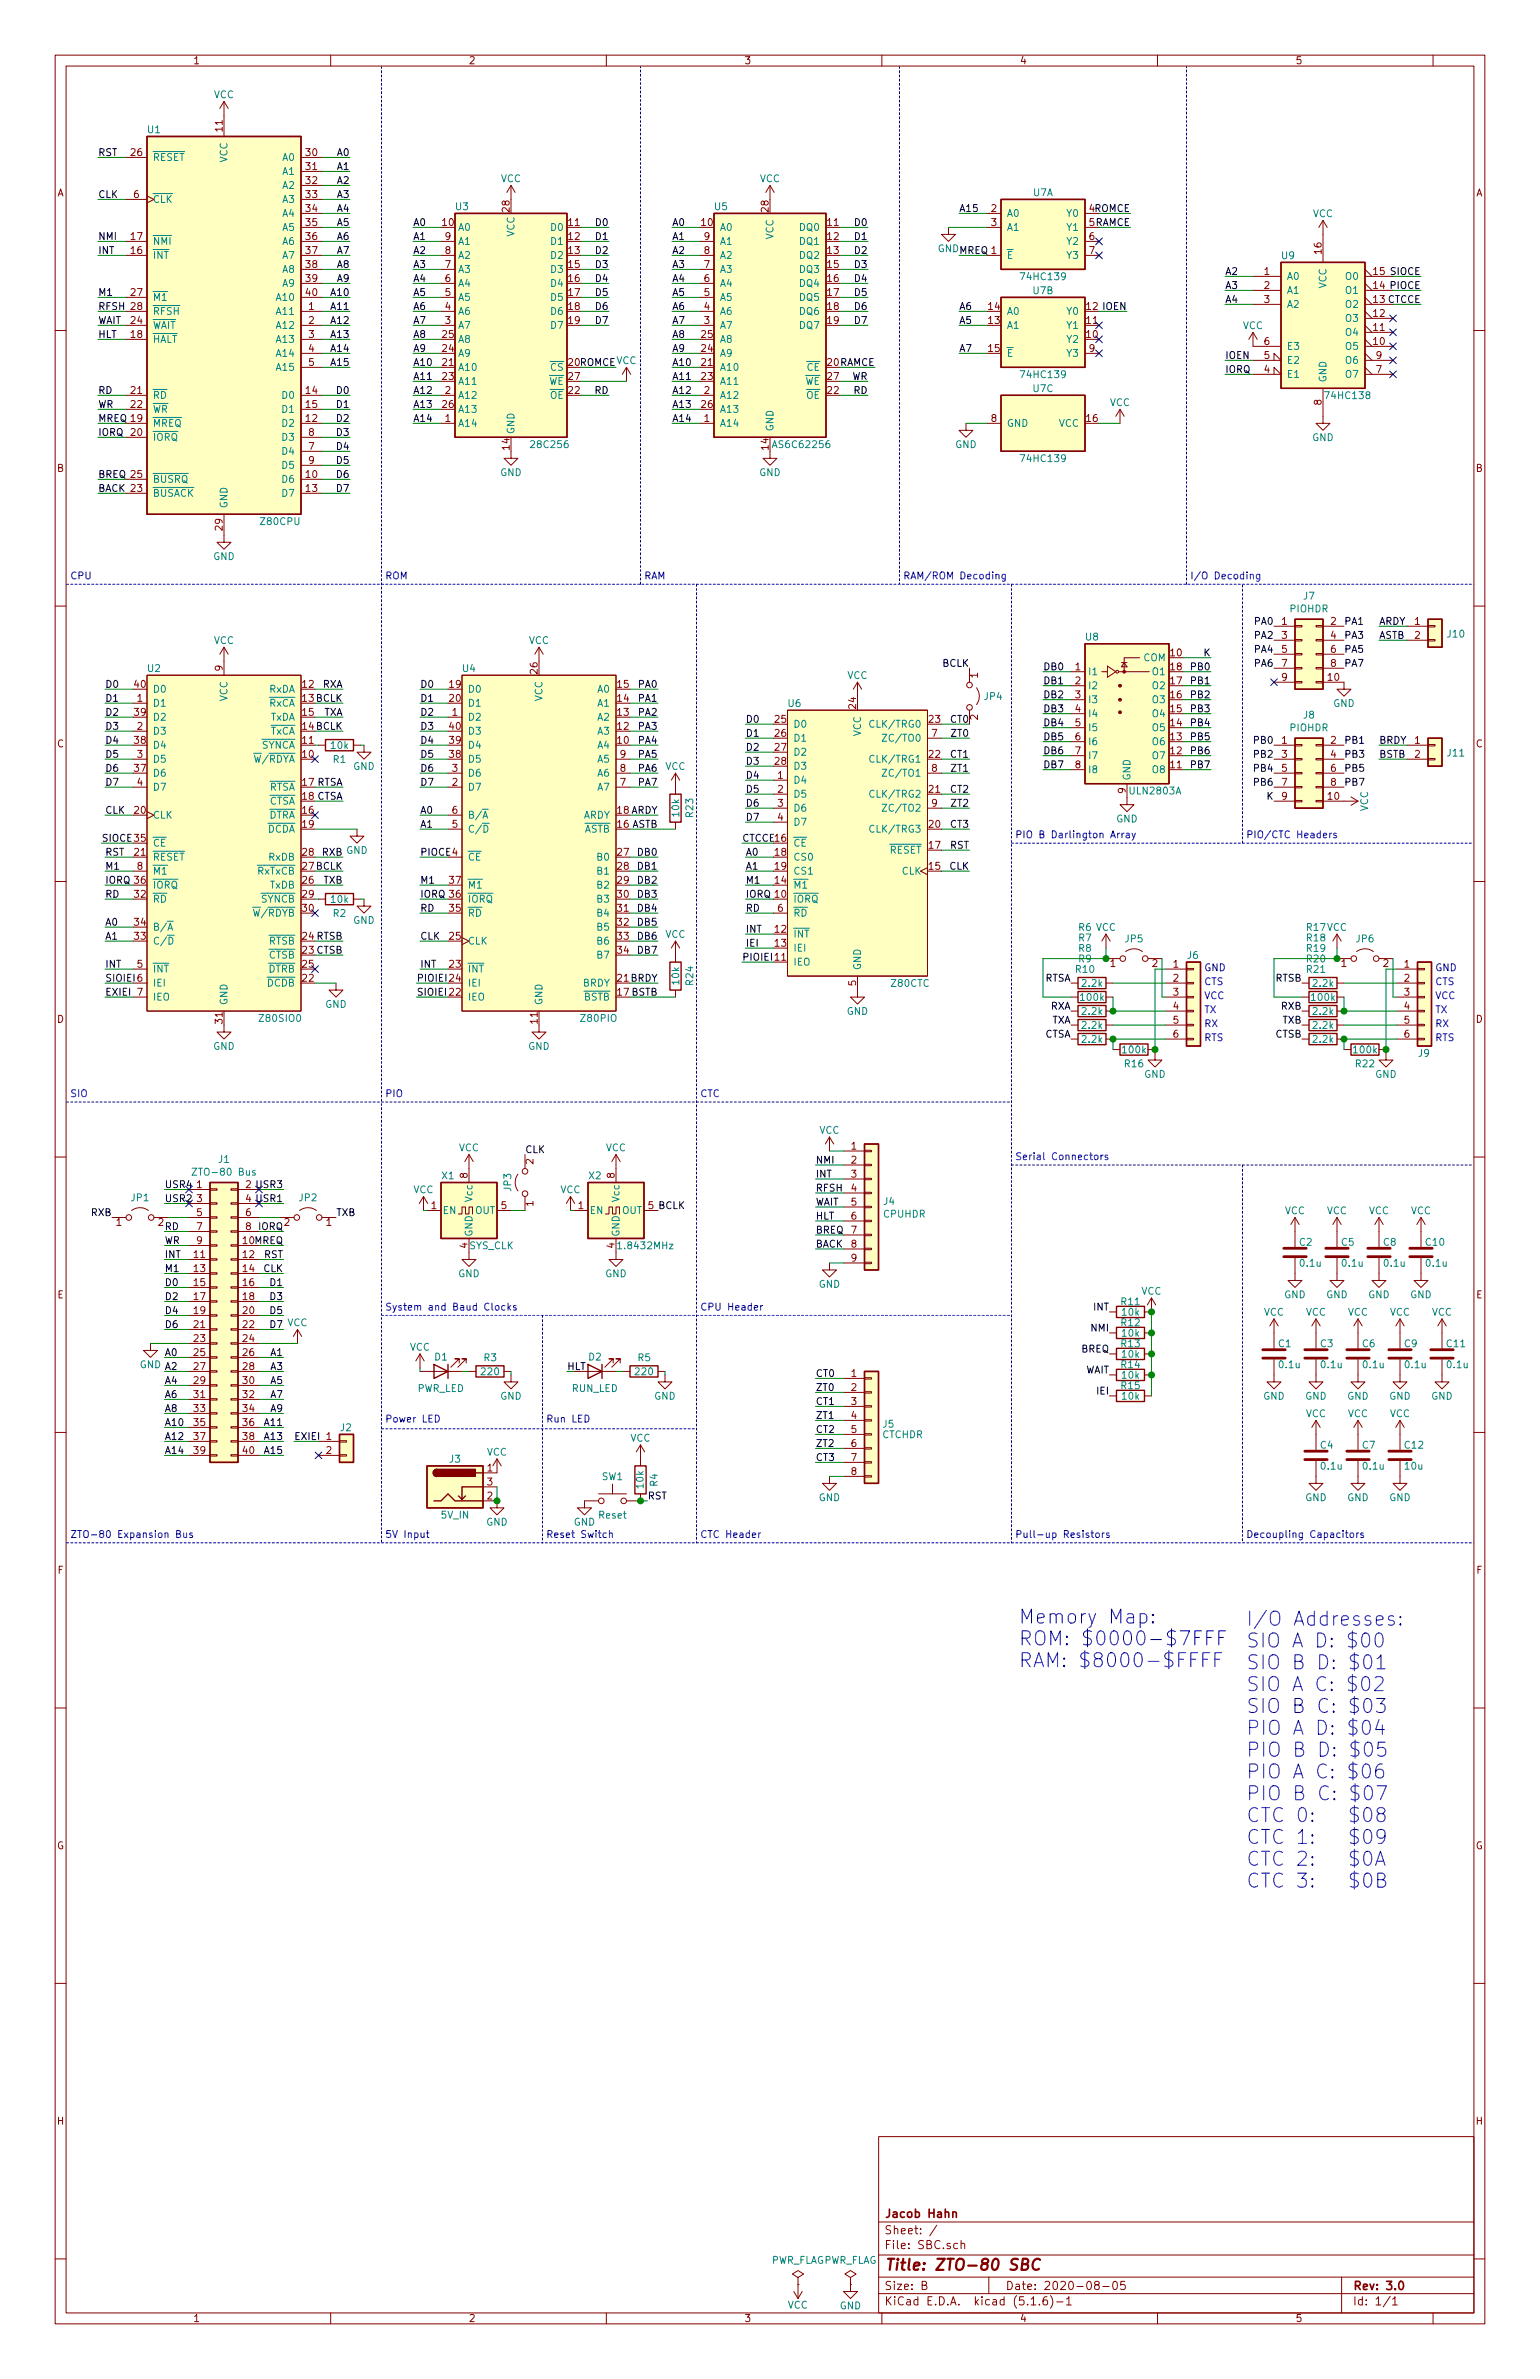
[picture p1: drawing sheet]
<svg xmlns="http://www.w3.org/2000/svg" width="279mm" height="432mm" viewBox="0 0 279 432" stroke-linecap="round" stroke-linejoin="round" font-family="sans-serif">
<defs><g id="words">
<g font-size="3.5" fill="#0000c2">
<text x="184.8" y="294.7">Memory Map:</text>
<text x="184.8" y="298.7">ROM: $0000-$7FFF</text>
<text x="226.1" y="295.1">I/O Addresses:</text>
<text x="226.1" y="299.1">SIO A D: $00</text>
<text x="184.8" y="302.6">RAM: $8000-$FFFF</text>
<text x="226.1" y="303">SIO B D: $01</text>
<text x="226.1" y="307">SIO A C: $02</text>
<text x="226.1" y="310.9">SIO B C: $03</text>
<text x="226.1" y="314.9">PIO A D: $04</text>
<text x="226.1" y="318.9">PIO B D: $05</text>
<text x="226.1" y="322.8">PIO A C: $06</text>
<text x="226.1" y="326.8">PIO B C: $07</text>
<text x="226.1" y="330.8">CTC 0:</text>
<text x="226.1" y="334.7">CTC 1:</text>
<text x="240.2" y="330.8">$08</text>
<text x="240.2" y="334.7">$09</text>
<text x="226.1" y="338.7">CTC 2:</text>
<text x="240.2" y="338.7">$0A</text>
<text x="226.1" y="342.6">CTC 3:</text>
<text x="240.2" y="342.6">$0B</text>
</g>
<text font-size="2.8" fill="#840000" x="160.4" y="412.1">Title: ZTO-80 SBC</text>
<g font-size="2.1" fill="#840000">
<text x="160.4" y="405.5">Sheet: /</text>
<text x="160.4" y="402.5">Jacob Hahn</text>
<text x="160.4" y="408.2">File: SBC.sch</text>
<text x="160.4" y="418.4">KiCad E.D.A. kicad (5.1.6)-1</text>
<text x="160.4" y="415.6">Size: B</text>
<text x="182.4" y="415.6">Date: 2020-08-05</text>
<text x="245.4" y="415.6">Rev: 3.0</text>
<text x="245.4" y="418.4">Id: 1/1</text>
</g>
<g font-size="1.8" fill="#840000">
<text x="35" y="11.6">1</text>
<text x="85" y="11.6">2</text>
<text x="135" y="11.6">3</text>
<text x="185" y="11.6">4</text>
<text x="235" y="11.6">5</text>
<text x="40.4" y="23.8" transform="rotate(-90 40.4 23.8)">11</text>
<text x="23.8" y="28.3">26</text>
<text x="55.5" y="28.3">30</text>
<text x="10.4" y="35.6">A</text>
<text x="24.3" y="35.9">6</text>
<text x="55.5" y="30.9">31</text>
<text x="55.5" y="33.4">32</text>
<text x="55.5" y="35.9">33</text>
<text x="267.8" y="35.6">A</text>
<text x="55.5" y="38.5">34</text>
<text x="55.5" y="41">35</text>
<text x="80.3" y="41">10</text>
<text x="92.5" y="38.4" transform="rotate(-90 92.5 38.4)">28</text>
<text x="103.2" y="41">11</text>
<text x="127.3" y="41">10</text>
<text x="139.4" y="38.4" transform="rotate(-90 139.4 38.4)">28</text>
<text x="150.2" y="41">11</text>
<text x="179.9" y="38.5">2</text>
<text x="179.9" y="41">3</text>
<text x="23.8" y="46.1">16</text>
<text x="23.8" y="43.6">17</text>
<text x="55.5" y="43.6">36</text>
<text x="55.5" y="46.1">37</text>
<text x="80.8" y="46.1">8</text>
<text x="80.8" y="43.6">9</text>
<text x="103.2" y="43.6">12</text>
<text x="103.2" y="46.1">13</text>
<text x="127.8" y="46.1">8</text>
<text x="127.8" y="43.6">9</text>
<text x="150.2" y="43.6">12</text>
<text x="150.2" y="46.1">13</text>
<text x="197.6" y="43.6">6</text>
<text x="197.6" y="46.1">7</text>
<text x="239.8" y="46.1" transform="rotate(-90 239.8 46.1)">16</text>
<text x="23.8" y="53.7">27</text>
<text x="55.5" y="48.6">38</text>
<text x="55.5" y="51.2">39</text>
<text x="55.5" y="53.7">40</text>
<text x="80.8" y="53.7">5</text>
<text x="80.8" y="51.2">6</text>
<text x="80.8" y="48.6">7</text>
<text x="103.2" y="48.6">15</text>
<text x="103.2" y="51.2">16</text>
<text x="103.2" y="53.7">17</text>
<text x="127.8" y="53.7">5</text>
<text x="127.8" y="51.2">6</text>
<text x="127.8" y="48.6">7</text>
<text x="150.2" y="48.6">15</text>
<text x="150.2" y="51.2">16</text>
<text x="150.2" y="53.7">17</text>
<text x="229.4" y="49.9">1</text>
<text x="229.4" y="52.5">2</text>
<text x="23.8" y="58.8">24</text>
<text x="56" y="56.3">1</text>
<text x="56" y="58.8">2</text>
<text x="80.8" y="58.8">3</text>
<text x="80.8" y="56.3">4</text>
<text x="103.2" y="56.3">18</text>
<text x="103.2" y="58.8">19</text>
<text x="127.8" y="58.8">3</text>
<text x="127.8" y="56.3">4</text>
<text x="150.2" y="56.3">18</text>
<text x="150.2" y="58.8">19</text>
<text x="179.4" y="58.8">13</text>
<text x="179.4" y="56.3">14</text>
<text x="197.2" y="58.8">11</text>
<text x="229.4" y="55">3</text>
<text x="249.2" y="57.5">12</text>
<text x="23.8" y="61.3">18</text>
<text x="56" y="61.3">3</text>
<text x="56" y="63.9">4</text>
<text x="80.3" y="63.9">24</text>
<text x="80.3" y="61.3">25</text>
<text x="127.3" y="63.9">24</text>
<text x="127.3" y="61.3">25</text>
<text x="179.4" y="63.9">15</text>
<text x="197.2" y="61.3">10</text>
<text x="197.6" y="63.9">9</text>
<text x="229.4" y="65.2">5</text>
<text x="229.4" y="62.6">6</text>
<text x="249.2" y="62.6">10</text>
<text x="249.2" y="60.1">11</text>
<text x="249.7" y="65.2">9</text>
<text x="23.8" y="71.5">21</text>
<text x="55.5" y="71.5">14</text>
<text x="56" y="66.4">5</text>
<text x="80.3" y="66.4">21</text>
<text x="80.3" y="69">23</text>
<text x="80.8" y="71.5">2</text>
<text x="103.2" y="71.5">22</text>
<text x="103.2" y="69">27</text>
<text x="127.3" y="66.4">21</text>
<text x="127.3" y="69">23</text>
<text x="127.8" y="71.5">2</text>
<text x="150.2" y="71.5">22</text>
<text x="150.2" y="69">27</text>
<text x="229.4" y="67.7">4</text>
<text x="249.7" y="67.7">7</text>
<text x="23.8" y="74">22</text>
<text x="55.5" y="76.6">12</text>
<text x="55.5" y="74">15</text>
<text x="80.3" y="74">26</text>
<text x="80.8" y="76.6">1</text>
<text x="127.3" y="74">26</text>
<text x="127.8" y="76.6">1</text>
<text x="179.9" y="76.6">8</text>
<text x="197.2" y="76.6">16</text>
<text x="239.8" y="73.5" transform="rotate(-90 239.8 73.5)">8</text>
<text x="23.8" y="79.1">20</text>
<text x="56" y="81.7">7</text>
<text x="56" y="79.1">8</text>
<text x="92.5" y="81.6" transform="rotate(-90 92.5 81.6)">14</text>
<text x="139.4" y="81.6" transform="rotate(-90 139.4 81.6)">14</text>
<text x="10.4" y="85.6">B</text>
<text x="55.5" y="86.7">10</text>
<text x="55.5" y="89.3">13</text>
<text x="56" y="84.2">9</text>
<text x="267.8" y="85.6">B</text>
<text x="40.4" y="96.2" transform="rotate(-90 40.4 96.2)">29</text>
<text x="232.6" y="113.4">1</text>
<text x="241.5" y="113.4">2</text>
<text x="256.7" y="113.4">1</text>
<text x="212.4" y="119.1">10</text>
<text x="232.6" y="116">3</text>
<text x="232.6" y="118.5">5</text>
<text x="241.5" y="116">4</text>
<text x="241.5" y="118.5">6</text>
<text x="256.7" y="116">2</text>
<text x="24.4" y="124.8">40</text>
<text x="40.4" y="121.8" transform="rotate(-90 40.4 121.8)">9</text>
<text x="54.9" y="124.8">12</text>
<text x="81.6" y="124.8">19</text>
<text x="97.5" y="122.3" transform="rotate(-90 97.5 122.3)">26</text>
<text x="112.1" y="124.8">15</text>
<text x="177.4" y="123" transform="rotate(-90 177.4 123)">1</text>
<text x="195.1" y="121.7">1</text>
<text x="195.1" y="124.2">2</text>
<text x="212.4" y="124.2">17</text>
<text x="212.4" y="121.7">18</text>
<text x="232.6" y="121">7</text>
<text x="232.6" y="123.6">9</text>
<text x="241" y="123.6">10</text>
<text x="241.5" y="121">8</text>
<text x="24.4" y="129.9">39</text>
<text x="24.9" y="127.4">1</text>
<text x="54.9" y="129.9">15</text>
<text x="81.6" y="127.4">20</text>
<text x="82.1" y="129.9">1</text>
<text x="112.1" y="129.9">13</text>
<text x="112.1" y="127.4">14</text>
<text x="140.6" y="131.2">25</text>
<text x="155.3" y="128.6" transform="rotate(-90 155.3 128.6)">24</text>
<text x="168.6" y="131.2">23</text>
<text x="177.4" y="130.7" transform="rotate(-90 177.4 130.7)">2</text>
<text x="195.1" y="126.7">3</text>
<text x="195.1" y="129.3">4</text>
<text x="195.1" y="131.8">5</text>
<text x="212.4" y="131.8">14</text>
<text x="212.4" y="129.3">15</text>
<text x="212.4" y="126.7">16</text>
<text x="10.4" y="135.6">C</text>
<text x="24.4" y="135">38</text>
<text x="24.9" y="132.5">2</text>
<text x="24.9" y="137.5">3</text>
<text x="54.9" y="137.5">10</text>
<text x="54.9" y="135">11</text>
<text x="81.6" y="137.5">38</text>
<text x="81.6" y="135">39</text>
<text x="81.6" y="132.5">40</text>
<text x="112.1" y="135">10</text>
<text x="112.1" y="132.5">12</text>
<text x="112.5" y="137.5">9</text>
<text x="140.6" y="133.7">26</text>
<text x="140.6" y="136.3">27</text>
<text x="168.6" y="137.5">22</text>
<text x="169.1" y="133.7">7</text>
<text x="195.1" y="134.4">6</text>
<text x="195.1" y="136.9">7</text>
<text x="212.4" y="136.9">12</text>
<text x="212.4" y="134.4">13</text>
<text x="232.6" y="135">1</text>
<text x="232.6" y="137.5">3</text>
<text x="241.5" y="135">2</text>
<text x="241.5" y="137.5">4</text>
<text x="256.7" y="135">1</text>
<text x="256.7" y="137.5">2</text>
<text x="267.8" y="135.6">C</text>
<text x="24.4" y="140.1">37</text>
<text x="24.9" y="142.6">4</text>
<text x="82.1" y="142.6">2</text>
<text x="82.1" y="140.1">3</text>
<text x="112.5" y="142.6">7</text>
<text x="112.5" y="140.1">8</text>
<text x="140.6" y="138.8">28</text>
<text x="141.1" y="141.4">1</text>
<text x="141.1" y="143.9">2</text>
<text x="168.6" y="143.9">21</text>
<text x="169.1" y="140.1">8</text>
<text x="195.1" y="139.4">8</text>
<text x="204.2" y="144" transform="rotate(-90 204.2 144)">9</text>
<text x="212.4" y="139.4">11</text>
<text x="232.6" y="140.1">5</text>
<text x="232.6" y="142.6">7</text>
<text x="241.5" y="140.1">6</text>
<text x="241.5" y="142.6">8</text>
<text x="24.4" y="147.7">20</text>
<text x="54.9" y="147.7">16</text>
<text x="82.1" y="147.7">6</text>
<text x="141.1" y="146.4">3</text>
<text x="141.1" y="149">4</text>
<text x="169.1" y="146.4">9</text>
<text x="232.6" y="145.2">9</text>
<text x="241" y="145.2">10</text>
<text x="24.4" y="155.3">21</text>
<text x="54.9" y="150.2">19</text>
<text x="54.9" y="155.3">28</text>
<text x="82.1" y="150.2">5</text>
<text x="112.1" y="155.3">27</text>
<text x="140.6" y="155.3">18</text>
<text x="168.6" y="154.1">17</text>
<text x="168.6" y="150.2">20</text>
<text x="24.9" y="157.9">8</text>
<text x="54.9" y="160.4">26</text>
<text x="81.6" y="160.4">37</text>
<text x="112.1" y="157.9">28</text>
<text x="112.1" y="160.4">29</text>
<text x="140.6" y="160.4">14</text>
<text x="140.6" y="157.9">19</text>
<text x="168.6" y="157.9">15</text>
<text x="24.4" y="162.9">32</text>
<text x="54.9" y="162.9">29</text>
<text x="54.9" y="165.5">30</text>
<text x="81.6" y="165.5">35</text>
<text x="112.1" y="162.9">30</text>
<text x="112.1" y="165.5">31</text>
<text x="141.1" y="165.5">6</text>
<text x="24.4" y="170.6">33</text>
<text x="24.4" y="168">34</text>
<text x="81.6" y="170.6">25</text>
<text x="112.1" y="168">32</text>
<text x="112.1" y="170.6">33</text>
<text x="112.1" y="173.1">34</text>
<text x="140.6" y="169.3">12</text>
<text x="140.6" y="171.8">13</text>
<text x="24.9" y="175.6">5</text>
<text x="54.9" y="178.2">22</text>
<text x="54.9" y="175.6">25</text>
<text x="81.6" y="175.6">23</text>
<text x="155.3" y="178.9" transform="rotate(-90 155.3 178.9)">5</text>
<text x="201.4" y="175.5">1</text>
<text x="209.1" y="175.5">2</text>
<text x="212.9" y="175.6">1</text>
<text x="212.9" y="178.2">2</text>
<text x="243.4" y="175.5">1</text>
<text x="251" y="175.5">2</text>
<text x="254.8" y="175.6">1</text>
<text x="254.8" y="178.2">2</text>
<text x="10.4" y="185.6">D</text>
<text x="24.9" y="180.7">7</text>
<text x="40.4" y="185.8" transform="rotate(-90 40.4 185.8)">31</text>
<text x="97.5" y="185.8" transform="rotate(-90 97.5 185.8)">11</text>
<text x="212.9" y="180.7">3</text>
<text x="212.9" y="183.3">4</text>
<text x="212.9" y="185.8">5</text>
<text x="254.8" y="180.7">3</text>
<text x="254.8" y="183.3">4</text>
<text x="254.8" y="185.8">5</text>
<text x="267.8" y="185.6">D</text>
<text x="212.9" y="188.3">6</text>
<text x="254.8" y="188.3">6</text>
<text x="154.5" y="208.7">1</text>
<text x="35.7" y="215.6">1</text>
<text x="84.8" y="213.8" transform="rotate(-90 84.8 213.8)">8</text>
<text x="96.8" y="211.3" transform="rotate(-90 96.8 211.3)">2</text>
<text x="111.5" y="213.8" transform="rotate(-90 111.5 213.8)">8</text>
<text x="154.5" y="211.2">2</text>
<text x="154.5" y="213.7">3</text>
<text x="35.7" y="218.2">3</text>
<text x="35.7" y="220.7">5</text>
<text x="44.6" y="220.7">6</text>
<text x="78.3" y="219.5">1</text>
<text x="91" y="219.5">5</text>
<text x="96.8" y="218.9" transform="rotate(-90 96.8 218.9)">1</text>
<text x="104.9" y="219.5">1</text>
<text x="154.5" y="216.3">4</text>
<text x="154.5" y="218.8">5</text>
<text x="154.5" y="221.4">6</text>
<text x="21.1" y="222.5">1</text>
<text x="28.7" y="222.5">2</text>
<text x="35.7" y="223.3">7</text>
<text x="35.7" y="225.8">9</text>
<text x="44.6" y="223.3">8</text>
<text x="51.6" y="222.5">2</text>
<text x="59.2" y="222.5">1</text>
<text x="84.8" y="226.5" transform="rotate(-90 84.8 226.5)">4</text>
<text x="111.5" y="226.5" transform="rotate(-90 111.5 226.5)">4</text>
<text x="154.5" y="223.9">7</text>
<text x="154.5" y="226.4">8</text>
<text x="35.2" y="228.3">11</text>
<text x="35.2" y="230.9">13</text>
<text x="35.2" y="233.4">15</text>
<text x="44.1" y="228.3">12</text>
<text x="44.1" y="230.9">14</text>
<text x="44.1" y="233.4">16</text>
<text x="154.5" y="229">9</text>
<text x="10.4" y="235.6">E</text>
<text x="35.2" y="236">17</text>
<text x="35.2" y="238.5">19</text>
<text x="44.1" y="236">18</text>
<text x="44.1" y="238.5">20</text>
<text x="267.8" y="235.6">E</text>
<text x="35.2" y="241">21</text>
<text x="35.2" y="243.6">23</text>
<text x="44.1" y="241">22</text>
<text x="44.1" y="243.6">24</text>
<text x="35.2" y="246.1">25</text>
<text x="35.2" y="248.7">27</text>
<text x="35.2" y="251.2">29</text>
<text x="44.1" y="246.1">26</text>
<text x="44.1" y="248.7">28</text>
<text x="44.1" y="251.2">30</text>
<text x="154.5" y="249.9">1</text>
<text x="35.2" y="253.7">31</text>
<text x="35.2" y="256.3">33</text>
<text x="44.1" y="253.7">32</text>
<text x="44.1" y="256.3">34</text>
<text x="154.5" y="252.5">2</text>
<text x="154.5" y="255">3</text>
<text x="154.5" y="257.6">4</text>
<text x="35.2" y="258.8">35</text>
<text x="35.2" y="261.4">37</text>
<text x="35.2" y="263.9">39</text>
<text x="44.1" y="258.8">36</text>
<text x="44.1" y="261.4">38</text>
<text x="44.1" y="263.9">40</text>
<text x="59.2" y="261.4">1</text>
<text x="59.2" y="263.9">2</text>
<text x="154.5" y="260.1">5</text>
<text x="154.5" y="262.6">6</text>
<text x="88.4" y="267.1">1</text>
<text x="88.4" y="269.6">3</text>
<text x="154.5" y="265.2">7</text>
<text x="154.5" y="267.7">8</text>
<text x="88.4" y="272.2">2</text>
<text x="10.5" y="285.6">F</text>
<text x="267.9" y="285.6">F</text>
<text x="10.3" y="335.6">G</text>
<text x="267.7" y="335.6">G</text>
<text x="10.4" y="385.6">H</text>
<text x="267.8" y="385.6">H</text>
<text x="35" y="421.4">1</text>
<text x="85" y="421.4">2</text>
<text x="135" y="421.4">3</text>
<text x="185" y="421.4">4</text>
<text x="235" y="421.4">5</text>
</g>
<g font-size="1.8" fill="#008484">
<text x="38.8" y="17.8">VCC</text>
<text x="26.8" y="24.2">U1</text>
<text x="27.7" y="29.2">RESET</text>
<text x="41.3" y="29.5" transform="rotate(-90 41.3 29.5)">VCC</text>
<text x="51.3" y="29.2">A0</text>
<text x="51.3" y="31.8">A1</text>
<text x="51.3" y="34.3">A2</text>
<text x="90.9" y="33.1">VCC</text>
<text x="137.8" y="33.1">VCC</text>
<text x="187.5" y="35.6">U7A</text>
<text x="27.7" y="36.8">CLK</text>
<text x="51.3" y="36.8">A3</text>
<text x="51.3" y="39.4">A4</text>
<text x="51.3" y="41.9">A5</text>
<text x="82.7" y="38.2">U3</text>
<text x="83.1" y="41.9">A0</text>
<text x="100.1" y="41.9">D0</text>
<text x="129.7" y="38.2">U5</text>
<text x="130.6" y="41.9">A0</text>
<text x="145.2" y="41.9">DQ0</text>
<text x="182.6" y="39.4">A0</text>
<text x="182.6" y="41.9">A1</text>
<text x="193.7" y="39.4">Y0</text>
<text x="193.7" y="41.9">Y1</text>
<text x="238.2" y="39.4">VCC</text>
<text x="27.7" y="47">INT</text>
<text x="27.7" y="44.4">NMI</text>
<text x="51.3" y="44.4">A6</text>
<text x="51.3" y="47">A7</text>
<text x="83.1" y="47">A2</text>
<text x="83.1" y="44.4">A1</text>
<text x="93.3" y="43" transform="rotate(-90 93.3 43)">VCC</text>
<text x="100.1" y="44.4">D1</text>
<text x="100.1" y="47">D2</text>
<text x="130.6" y="47">A2</text>
<text x="130.6" y="44.4">A1</text>
<text x="140.3" y="43.5" transform="rotate(-90 140.3 43.5)">VCC</text>
<text x="145.2" y="44.4">DQ1</text>
<text x="145.2" y="47">DQ2</text>
<text x="182.6" y="47">E</text>
<text x="193.7" y="44.4">Y2</text>
<text x="193.7" y="47">Y3</text>
<text x="232.6" y="47">U9</text>
<text x="51.3" y="49.5">A8</text>
<text x="51.3" y="52.1">A9</text>
<text x="83.1" y="52.1">A4</text>
<text x="83.1" y="49.5">A3</text>
<text x="100.1" y="49.5">D3</text>
<text x="100.1" y="52.1">D4</text>
<text x="130.6" y="52.1">A4</text>
<text x="130.6" y="49.5">A3</text>
<text x="145.2" y="49.5">DQ3</text>
<text x="145.2" y="52.1">DQ4</text>
<text x="185.5" y="50.9">74HC139</text>
<text x="187.5" y="53.4">U7B</text>
<text x="233.4" y="50.8">A0</text>
<text x="233.4" y="53.3">A1</text>
<text x="240.7" y="52.4" transform="rotate(-90 240.7 52.4)">VCC</text>
<text x="244.3" y="53.3">O1</text>
<text x="244.3" y="50.8">O0</text>
<text x="27.7" y="59.7">WAIT</text>
<text x="27.7" y="54.6">M1</text>
<text x="27.7" y="57.1">RFSH</text>
<text x="50.3" y="57.1">A11</text>
<text x="50.3" y="59.7">A12</text>
<text x="50.3" y="54.6">A10</text>
<text x="83.1" y="59.7">A7</text>
<text x="83.1" y="57.1">A6</text>
<text x="83.1" y="54.6">A5</text>
<text x="100.1" y="54.6">D5</text>
<text x="100.1" y="57.1">D6</text>
<text x="100.1" y="59.7">D7</text>
<text x="130.6" y="59.7">A7</text>
<text x="130.6" y="57.1">A6</text>
<text x="130.6" y="54.6">A5</text>
<text x="145.2" y="54.6">DQ5</text>
<text x="145.2" y="57.1">DQ6</text>
<text x="145.2" y="59.7">DQ7</text>
<text x="182.6" y="59.7">A1</text>
<text x="182.6" y="57.1">A0</text>
<text x="193.7" y="59.7">Y1</text>
<text x="193.7" y="57.1">Y0</text>
<text x="225.5" y="59.7">VCC</text>
<text x="233.4" y="55.9">A2</text>
<text x="244.3" y="58.4">O3</text>
<text x="244.3" y="55.9">O2</text>
<text x="27.7" y="62.2">HALT</text>
<text x="50.3" y="62.2">A13</text>
<text x="50.3" y="64.8">A14</text>
<text x="83.1" y="64.8">A9</text>
<text x="83.1" y="62.2">A8</text>
<text x="130.6" y="64.8">A9</text>
<text x="130.6" y="62.2">A8</text>
<text x="182.6" y="64.8">E</text>
<text x="193.7" y="62.2">Y2</text>
<text x="193.7" y="64.8">Y3</text>
<text x="233.4" y="63.5">E3</text>
<text x="244.3" y="63.5">O5</text>
<text x="244.3" y="61">O4</text>
<text x="50.3" y="67.3">A15</text>
<text x="83.1" y="67.3">A10</text>
<text x="83.1" y="69.8">A11</text>
<text x="99.5" y="69.8">WE</text>
<text x="99.9" y="67.3">CS</text>
<text x="130.6" y="67.3">A10</text>
<text x="130.6" y="69.8">A11</text>
<text x="146" y="69.8">WE</text>
<text x="146.4" y="67.3">CE</text>
<text x="185.5" y="68.6">74HC139</text>
<text x="187.5" y="71.2">U7C</text>
<text x="233.4" y="68.6">E1</text>
<text x="233.4" y="66">E2</text>
<text x="240.7" y="69.5" transform="rotate(-90 240.7 69.5)">GND</text>
<text x="244.3" y="68.6">O7</text>
<text x="244.3" y="66">O6</text>
<text x="27.7" y="77.5">MREQ</text>
<text x="27.7" y="72.4">RD</text>
<text x="27.7" y="74.9">WR</text>
<text x="51.3" y="77.5">D2</text>
<text x="51.3" y="72.4">D0</text>
<text x="51.3" y="74.9">D1</text>
<text x="83.1" y="77.5">A14</text>
<text x="83.1" y="72.4">A12</text>
<text x="83.1" y="74.9">A13</text>
<text x="99.8" y="72.4">OE</text>
<text x="130.6" y="77.5">A14</text>
<text x="130.6" y="72.4">A12</text>
<text x="130.6" y="74.9">A13</text>
<text x="146.3" y="72.4">OE</text>
<text x="182.6" y="77.5">GND</text>
<text x="192.1" y="77.5">VCC</text>
<text x="201.3" y="73.7">VCC</text>
<text x="240.7" y="72.4">74HC138</text>
<text x="27.7" y="80">IORQ</text>
<text x="51.3" y="82.6">D4</text>
<text x="51.3" y="80">D3</text>
<text x="93.3" y="78.9" transform="rotate(-90 93.3 78.9)">GND</text>
<text x="96.6" y="81.3">28C256</text>
<text x="140.3" y="78.4" transform="rotate(-90 140.3 78.4)">GND</text>
<text x="140.6" y="81.3">AS6C62256</text>
<text x="173.3" y="81.3">GND</text>
<text x="185.5" y="83.9">74HC139</text>
<text x="238.1" y="80.1">GND</text>
<text x="27.7" y="87.6">BUSRQ</text>
<text x="51.3" y="87.6">D6</text>
<text x="51.3" y="85.1">D5</text>
<text x="90.8" y="86.4">GND</text>
<text x="137.7" y="86.4">GND</text>
<text x="27.7" y="90.2">BUSACK</text>
<text x="41.3" y="92.3" transform="rotate(-90 41.3 92.3)">GND</text>
<text x="47.4" y="95.3">Z80CPU</text>
<text x="51.3" y="90.2">D7</text>
<text x="38.7" y="101.7">GND</text>
<text x="234.1" y="111.2">PIOHDR</text>
<text x="236.5" y="108.8">J7</text>
<text x="38.8" y="116.9">VCC</text>
<text x="95.9" y="116.9">VCC</text>
<text x="197" y="116.3">U8</text>
<text x="262.7" y="115.7">J10</text>
<text x="26.8" y="122">U2</text>
<text x="27.7" y="125.7">D0</text>
<text x="48.8" y="125.7">RxDA</text>
<text x="84" y="122">U4</text>
<text x="84.8" y="125.7">D0</text>
<text x="108.5" y="125.7">A0</text>
<text x="153.7" y="123.2">VCC</text>
<text x="197.4" y="122.6">I1</text>
<text x="197.4" y="125.1">I2</text>
<text x="207.5" y="120">COM</text>
<text x="209.2" y="125.1">O2</text>
<text x="209.2" y="122.6">O1</text>
<text x="27.7" y="128.3">D1</text>
<text x="27.7" y="130.8">D2</text>
<text x="41.3" y="127.3" transform="rotate(-90 41.3 127.3)">VCC</text>
<text x="48.8" y="128.3">RxCA</text>
<text x="49" y="130.8">TxDA</text>
<text x="84.8" y="130.8">D2</text>
<text x="84.8" y="128.3">D1</text>
<text x="98.4" y="127.3" transform="rotate(-90 98.4 127.3)">VCC</text>
<text x="108.5" y="130.8">A2</text>
<text x="108.5" y="128.3">A1</text>
<text x="143" y="128.3">U6</text>
<text x="178.6" y="127.1">JP4</text>
<text x="197.4" y="127.6">I3</text>
<text x="197.4" y="130.2">I4</text>
<text x="209.2" y="130.2">O4</text>
<text x="209.2" y="127.6">O3</text>
<text x="236.5" y="130.4">J8</text>
<text x="241.9" y="128.3">GND</text>
<text x="27.7" y="133.3">D3</text>
<text x="27.7" y="135.9">D4</text>
<text x="47.4" y="135.9">SYNCA</text>
<text x="49" y="133.3">TxCA</text>
<text x="60.1" y="135.9">10k</text>
<text x="84.8" y="135.9">D4</text>
<text x="84.8" y="133.3">D3</text>
<text x="108.5" y="135.9">A4</text>
<text x="108.5" y="133.3">A3</text>
<text x="143.9" y="132.1">D0</text>
<text x="143.9" y="134.6">D1</text>
<text x="143.9" y="137.2">D2</text>
<text x="156.2" y="133.7" transform="rotate(-90 156.2 133.7)">VCC</text>
<text x="158.4" y="132.1">CLK/TRG0</text>
<text x="161" y="134.6">ZC/TO0</text>
<text x="197.4" y="132.7">I5</text>
<text x="197.4" y="135.3">I6</text>
<text x="197.4" y="137.8">I7</text>
<text x="209.2" y="137.8">O7</text>
<text x="209.2" y="135.3">O6</text>
<text x="209.2" y="132.7">O5</text>
<text x="234.1" y="132.7">PIOHDR</text>
<text x="262.7" y="137.3">J11</text>
<text x="27.7" y="138.4">D5</text>
<text x="27.7" y="141">D6</text>
<text x="27.7" y="143.5">D7</text>
<text x="46.4" y="138.4">W/RDYA</text>
<text x="48.8" y="143.5">RTSA</text>
<text x="60.5" y="138.5">R1</text>
<text x="64.1" y="139.8">GND</text>
<text x="84.8" y="143.5">D7</text>
<text x="84.8" y="141">D6</text>
<text x="84.8" y="138.4">D5</text>
<text x="108.5" y="143.5">A7</text>
<text x="108.5" y="141">A6</text>
<text x="108.5" y="138.4">A5</text>
<text x="120.7" y="139.8">VCC</text>
<text x="143.9" y="142.2">D4</text>
<text x="143.9" y="139.7">D3</text>
<text x="158.4" y="138.4">CLK/TRG1</text>
<text x="161" y="141">ZC/TO1</text>
<text x="197.4" y="140.3">I8</text>
<text x="205.1" y="141.7" transform="rotate(-90 205.1 141.7)">GND</text>
<text x="209.2" y="140.3">O8</text>
<text x="27.7" y="148.6">CLK</text>
<text x="48.7" y="148.6">DTRA</text>
<text x="48.8" y="146">CTSA</text>
<text x="84.8" y="148.6">B/A</text>
<text x="105.7" y="148.6">ARDY</text>
<text x="123.2" y="148.2" transform="rotate(-90 123.2 148.2)">10k</text>
<text x="125.8" y="148.3" transform="rotate(-90 125.8 148.3)">R23</text>
<text x="143.9" y="144.8">D5</text>
<text x="143.9" y="147.3">D6</text>
<text x="143.9" y="149.9">D7</text>
<text x="158.4" y="144.8">CLK/TRG2</text>
<text x="161" y="147.3">ZC/TO2</text>
<text x="202.5" y="149.3">GND</text>
<text x="205.1" y="144.2">ULN2803A</text>
<text x="248.2" y="147.3" transform="rotate(-90 248.2 147.3)">VCC</text>
<text x="27.7" y="153.7">CE</text>
<text x="48.5" y="151.1">DCDA</text>
<text x="84.8" y="151.1">C/D</text>
<text x="105.9" y="151.1">ASTB</text>
<text x="143.9" y="153.7">CE</text>
<text x="158.4" y="151.1">CLK/TRG3</text>
<text x="161.4" y="154.9">RESET</text>
<text x="27.7" y="156.2">RESET</text>
<text x="27.7" y="161.3">IORQ</text>
<text x="27.7" y="158.8">M1</text>
<text x="46.7" y="158.8">RxTxCB</text>
<text x="48.8" y="156.2">RxDB</text>
<text x="49" y="161.3">TxDB</text>
<text x="84.8" y="161.3">M1</text>
<text x="84.8" y="156.2">CE</text>
<text x="108.5" y="156.2">B0</text>
<text x="108.5" y="158.8">B1</text>
<text x="108.5" y="161.3">B2</text>
<text x="143.9" y="161.3">M1</text>
<text x="143.9" y="156.2">CS0</text>
<text x="143.9" y="158.8">CS1</text>
<text x="163.6" y="158.8">CLK</text>
<text x="27.7" y="163.8">RD</text>
<text x="46.4" y="166.4">W/RDYB</text>
<text x="47.4" y="163.8">SYNCB</text>
<text x="60.1" y="163.9">10k</text>
<text x="60.5" y="166.4">R2</text>
<text x="64.1" y="167.7">GND</text>
<text x="84.8" y="166.4">RD</text>
<text x="84.8" y="163.8">IORQ</text>
<text x="108.5" y="163.8">B3</text>
<text x="108.5" y="166.4">B4</text>
<text x="143.9" y="163.8">IORQ</text>
<text x="143.9" y="166.4">RD</text>
<text x="27.7" y="171.4">C/D</text>
<text x="27.7" y="168.9">B/A</text>
<text x="48.8" y="174">CTSB</text>
<text x="48.8" y="171.4">RTSB</text>
<text x="84.8" y="171.4">CLK</text>
<text x="108.5" y="168.9">B5</text>
<text x="108.5" y="171.4">B6</text>
<text x="108.5" y="174">B7</text>
<text x="120.7" y="170.2">VCC</text>
<text x="143.9" y="170.2">INT</text>
<text x="143.9" y="172.7">IEI</text>
<text x="195.7" y="170.9">R7</text>
<text x="195.7" y="169">R6 VCC</text>
<text x="195.7" y="172.8">R8</text>
<text x="204.2" y="171">JP5</text>
<text x="237.1" y="170.9">R18</text>
<text x="237.1" y="169">R17 VCC</text>
<text x="237.1" y="172.8">R19</text>
<text x="246.1" y="171">JP6</text>
<text x="27.7" y="176.5">INT</text>
<text x="27.7" y="179.1">IEI</text>
<text x="48.5" y="179.1">DCDB</text>
<text x="48.7" y="176.5">DTRB</text>
<text x="84.8" y="176.5">INT</text>
<text x="84.8" y="179.1">IEI</text>
<text x="105.7" y="179.1">BRDY</text>
<text x="123.2" y="178.6" transform="rotate(-90 123.2 178.6)">10k</text>
<text x="125.8" y="178.8" transform="rotate(-90 125.8 178.8)">R24</text>
<text x="143.9" y="175.3">IEO</text>
<text x="156.2" y="176.1" transform="rotate(-90 156.2 176.1)">GND</text>
<text x="161.8" y="179.1">Z80CTC</text>
<text x="195.2" y="176.6">R10</text>
<text x="195.7" y="174.7">R9</text>
<text x="196.4" y="179.1">2.2k</text>
<text x="215.5" y="174">J6</text>
<text x="237.1" y="176.6">R21</text>
<text x="237.1" y="174.7">R20</text>
<text x="238.3" y="179.1">2.2k</text>
<text x="27.7" y="181.6">IEO</text>
<text x="41.3" y="182.5" transform="rotate(-90 41.3 182.5)">GND</text>
<text x="47.3" y="185.5">Z80SIO0</text>
<text x="59" y="182.9">GND</text>
<text x="84.8" y="181.6">IEO</text>
<text x="98.4" y="182.5" transform="rotate(-90 98.4 182.5)">GND</text>
<text x="105.5" y="185.5">Z80PIO</text>
<text x="105.9" y="181.6">BSTB</text>
<text x="153.6" y="184.2">GND</text>
<text x="196.2" y="181.7">100k</text>
<text x="196.4" y="184.2">2.2k</text>
<text x="238.1" y="181.7">100k</text>
<text x="238.3" y="184.2">2.2k</text>
<text x="38.7" y="190.6">GND</text>
<text x="95.8" y="190.6">GND</text>
<text x="196.4" y="186.7">2.2k</text>
<text x="196.4" y="189.3">2.2k</text>
<text x="203.8" y="191.2">100k</text>
<text x="238.3" y="189.3">2.2k</text>
<text x="238.3" y="186.7">2.2k</text>
<text x="245.7" y="191.2">100k</text>
<text x="257.4" y="191.8">J9</text>
<text x="204.1" y="193.7">R16</text>
<text x="207.6" y="195.6">GND</text>
<text x="246" y="193.7">R22</text>
<text x="249.5" y="195.6">GND</text>
<text x="83.2" y="209">VCC</text>
<text x="109.9" y="209">VCC</text>
<text x="148.6" y="205.8">VCC</text>
<text x="35.7" y="213.4">ZTO-80 Bus</text>
<text x="39.7" y="211.1">J1</text>
<text x="80.2" y="214">X1</text>
<text x="106.9" y="214">X2</text>
<text x="23.8" y="218">JP1</text>
<text x="54.3" y="218">JP2</text>
<text x="75" y="216.6">VCC</text>
<text x="80.3" y="220.3">EN</text>
<text x="85.7" y="218" transform="rotate(-90 85.7 218)">Vcc</text>
<text x="86.2" y="220.3">OUT</text>
<text x="92.8" y="216.2" transform="rotate(-90 92.8 216.2)">JP3</text>
<text x="101.7" y="216.6">VCC</text>
<text x="106.9" y="220.3">EN</text>
<text x="112.4" y="218" transform="rotate(-90 112.4 218)">Vcc</text>
<text x="112.9" y="220.3">OUT</text>
<text x="160.3" y="221">CPUHDR</text>
<text x="160.4" y="218.7">J4</text>
<text x="233.1" y="220.4">VCC</text>
<text x="240.7" y="220.4">VCC</text>
<text x="248.3" y="220.4">VCC</text>
<text x="256" y="220.4">VCC</text>
<text x="85.1" y="226.7">SYS_CLK</text>
<text x="85.7" y="224.5" transform="rotate(-90 85.7 224.5)">GND</text>
<text x="112.4" y="224.5" transform="rotate(-90 112.4 224.5)">GND</text>
<text x="112.5" y="226.7">1.8432MHz</text>
<text x="235.8" y="226.1">C2</text>
<text x="243.4" y="226.1">C5</text>
<text x="251" y="226.1">C8</text>
<text x="258.7" y="226.1">C10</text>
<text x="83.1" y="231.8">GND</text>
<text x="109.8" y="231.8">GND</text>
<text x="148.5" y="233.7">GND</text>
<text x="236" y="229.9">0.1u</text>
<text x="243.6" y="229.9">0.1u</text>
<text x="251.2" y="229.9">0.1u</text>
<text x="258.9" y="229.9">0.1u</text>
<text x="203.5" y="236.9">R11</text>
<text x="203.6" y="238.8">10k</text>
<text x="207.1" y="235">VCC</text>
<text x="229.3" y="238.8">VCC</text>
<text x="233" y="235.6">GND</text>
<text x="236.9" y="238.8">VCC</text>
<text x="240.6" y="235.6">GND</text>
<text x="244.5" y="238.8">VCC</text>
<text x="248.2" y="235.6">GND</text>
<text x="252.1" y="238.8">VCC</text>
<text x="255.9" y="235.6">GND</text>
<text x="259.8" y="238.8">VCC</text>
<text x="74.3" y="245.2">VCC</text>
<text x="203.5" y="240.7">R12</text>
<text x="203.5" y="244.5">R13</text>
<text x="203.6" y="242.6">10k</text>
<text x="232" y="244.5">C1</text>
<text x="239.6" y="244.5">C3</text>
<text x="247.2" y="244.5">C6</text>
<text x="254.8" y="244.5">C9</text>
<text x="262.5" y="244.5">C11</text>
<text x="78.9" y="246.9">D1</text>
<text x="87.4" y="249.6">220</text>
<text x="87.8" y="247.1">R3</text>
<text x="106.8" y="246.9">D2</text>
<text x="115.4" y="249.6">220</text>
<text x="115.8" y="247.1">R5</text>
<text x="203.5" y="248.3">R14</text>
<text x="203.6" y="250.2">10k</text>
<text x="203.6" y="246.4">10k</text>
<text x="232.2" y="248.3">0.1u</text>
<text x="239.8" y="248.3">0.1u</text>
<text x="247.4" y="248.3">0.1u</text>
<text x="255" y="248.3">0.1u</text>
<text x="262.7" y="248.3">0.1u</text>
<text x="75.7" y="252.7">PWR_LED</text>
<text x="90.8" y="254.1">GND</text>
<text x="103.8" y="252.7">RUN_LED</text>
<text x="118.7" y="254.1">GND</text>
<text x="203.5" y="252.1">R15</text>
<text x="203.6" y="254.1">10k</text>
<text x="229.2" y="254.1">GND</text>
<text x="236.8" y="254.1">GND</text>
<text x="236.9" y="257.2">VCC</text>
<text x="244.4" y="254.1">GND</text>
<text x="244.5" y="257.2">VCC</text>
<text x="252" y="254.1">GND</text>
<text x="252.1" y="257.2">VCC</text>
<text x="259.7" y="254.1">GND</text>
<text x="61.8" y="259.8">J2</text>
<text x="114.4" y="261.7">VCC</text>
<text x="160" y="261">CTCHDR</text>
<text x="160.2" y="259.1">J5</text>
<text x="239.6" y="262.9">C4</text>
<text x="247.2" y="262.9">C7</text>
<text x="254.9" y="262.9">C12</text>
<text x="81.6" y="265.5">J3</text>
<text x="88.3" y="264.2">VCC</text>
<text x="109.2" y="268.7">SW1</text>
<text x="119.3" y="269.8" transform="rotate(-90 119.3 269.8)">R4</text>
<text x="239.8" y="266.8">0.1u</text>
<text x="247.4" y="266.8">0.1u</text>
<text x="255" y="266.8">10u</text>
<text x="80.1" y="275.6">5V_IN</text>
<text x="108.7" y="275.6">Reset</text>
<text x="116.8" y="270.1" transform="rotate(-90 116.8 270.1)">10k</text>
<text x="148.5" y="272.5">GND</text>
<text x="236.8" y="272.5">GND</text>
<text x="244.4" y="272.5">GND</text>
<text x="252" y="272.5">GND</text>
<text x="88.2" y="276.9">GND</text>
<text x="104.1" y="276.9">GND</text>
<text x="139.8" y="410.9">PWR_FLAGPWR_FLAG</text>
<text x="142.9" y="419">VCC</text>
<text x="152.3" y="419.2">GND</text>
</g>
<g font-size="1.8">
<text x="17.8" y="28.3">RST</text>
<text x="61.2" y="28.3">A0</text>
<text x="17.8" y="35.9">CLK</text>
<text x="61.2" y="30.9">A1</text>
<text x="61.2" y="33.4">A2</text>
<text x="61.2" y="35.9">A3</text>
<text x="61.2" y="38.5">A4</text>
<text x="61.2" y="41">A5</text>
<text x="74.9" y="41">A0</text>
<text x="108.2" y="41">D0</text>
<text x="121.9" y="41">A0</text>
<text x="155.2" y="41">D0</text>
<text x="174" y="38.5">A15</text>
<text x="197.6" y="38.5">4ROMCE</text>
<text x="197.6" y="41">5RAMCE</text>
<text x="17.8" y="43.6">NMI</text>
<text x="17.8" y="46.1">INT</text>
<text x="61.2" y="43.6">A6</text>
<text x="61.2" y="46.1">A7</text>
<text x="74.9" y="46.1">A2</text>
<text x="74.9" y="43.6">A1</text>
<text x="108.2" y="46.1">D2</text>
<text x="108.2" y="43.6">D1</text>
<text x="121.9" y="46.1">A2</text>
<text x="121.9" y="43.6">A1</text>
<text x="155.2" y="46.1">D2</text>
<text x="155.2" y="43.6">D1</text>
<text x="170.1" y="45.8">GNDMREQ 1</text>
<text x="17.8" y="53.7">M1</text>
<text x="60.2" y="53.7">A10</text>
<text x="61.2" y="48.6">A8</text>
<text x="61.2" y="51.2">A9</text>
<text x="74.9" y="53.7">A5</text>
<text x="74.9" y="51.2">A4</text>
<text x="74.9" y="48.6">A3</text>
<text x="108.2" y="53.7">D5</text>
<text x="108.2" y="51.2">D4</text>
<text x="108.2" y="48.6">D3</text>
<text x="121.9" y="53.7">A5</text>
<text x="121.9" y="51.2">A4</text>
<text x="121.9" y="48.6">A3</text>
<text x="155.2" y="53.7">D5</text>
<text x="155.2" y="51.2">D4</text>
<text x="155.2" y="48.6">D3</text>
<text x="222.2" y="52.5">A3</text>
<text x="222.2" y="49.9">A2</text>
<text x="249.2" y="52.5">14 PIOCE</text>
<text x="249.2" y="49.9">15 SIOCE</text>
<text x="17.8" y="56.3">RFSH 28</text>
<text x="17.8" y="58.8">WAIT</text>
<text x="60.2" y="56.3">A11</text>
<text x="60.2" y="58.8">A12</text>
<text x="74.9" y="58.8">A7</text>
<text x="74.9" y="56.3">A6</text>
<text x="108.2" y="58.8">D7</text>
<text x="108.2" y="56.3">D6</text>
<text x="121.9" y="58.8">A7</text>
<text x="121.9" y="56.3">A6</text>
<text x="155.2" y="58.8">D7</text>
<text x="155.2" y="56.3">D6</text>
<text x="174" y="58.8">A5</text>
<text x="174" y="56.3">A6</text>
<text x="197.2" y="56.3">12 IOEN</text>
<text x="222.2" y="55">A4</text>
<text x="249.2" y="55">13 CTCCE</text>
<text x="17.8" y="61.3">HLT</text>
<text x="60.2" y="61.3">A13</text>
<text x="60.2" y="63.9">A14</text>
<text x="74.9" y="61.3">A8</text>
<text x="74.9" y="63.9">A9</text>
<text x="121.9" y="63.9">A9</text>
<text x="121.9" y="61.3">A8</text>
<text x="174" y="63.9">A7</text>
<text x="222.2" y="65.2">IOEN</text>
<text x="17.8" y="71.5">RD</text>
<text x="60.2" y="66.4">A15</text>
<text x="61.2" y="71.5">D0</text>
<text x="74.9" y="71.5">A12</text>
<text x="74.9" y="69">A11</text>
<text x="74.9" y="66.4">A10</text>
<text x="103.2" y="66.4">20ROMCEVCC</text>
<text x="107.9" y="71.5">RD</text>
<text x="121.9" y="71.5">A12</text>
<text x="121.9" y="69">A11</text>
<text x="121.9" y="66.4">A10</text>
<text x="150.2" y="66.4">20RAMCE</text>
<text x="154.5" y="69">WR</text>
<text x="154.9" y="71.5">RD</text>
<text x="222.2" y="67.7">IORQ</text>
<text x="17.8" y="76.6">MREQ 19</text>
<text x="17.8" y="74">WR</text>
<text x="61.2" y="76.6">D2</text>
<text x="61.2" y="74">D1</text>
<text x="74.9" y="76.6">A14</text>
<text x="74.9" y="74">A13</text>
<text x="121.9" y="76.6">A14</text>
<text x="121.9" y="74">A13</text>
<text x="17.8" y="79.1">IORQ</text>
<text x="61.2" y="81.7">D4</text>
<text x="61.2" y="79.1">D3</text>
<text x="17.8" y="86.7">BREQ 25</text>
<text x="17.8" y="89.3">BACK 23</text>
<text x="61.2" y="89.3">D7</text>
<text x="61.2" y="86.7">D6</text>
<text x="61.2" y="84.2">D5</text>
<text x="227.7" y="113.4">PA0</text>
<text x="243.8" y="113.4">PA1</text>
<text x="250.2" y="113.4">ARDY</text>
<text x="218.4" y="119.1">K</text>
<text x="227.7" y="116">PA2</text>
<text x="227.7" y="118.5">PA4</text>
<text x="243.8" y="116">PA3</text>
<text x="243.8" y="118.5">PA5</text>
<text x="250.2" y="116">ASTB</text>
<text x="19" y="124.8">D0</text>
<text x="58.5" y="124.8">RXA</text>
<text x="76.2" y="124.8">D0</text>
<text x="116" y="124.8">PA0</text>
<text x="171" y="121">BCLK</text>
<text x="189.2" y="124.2">DB1</text>
<text x="189.2" y="121.7">DB0</text>
<text x="216.3" y="124.2">PB1</text>
<text x="216.3" y="121.7">PB0</text>
<text x="227.7" y="121">PA6</text>
<text x="243.8" y="121">PA7</text>
<text x="19" y="129.9">D2</text>
<text x="19" y="127.4">D1</text>
<text x="54.9" y="127.4">13 BCLK</text>
<text x="58.7" y="129.9">TXA</text>
<text x="76.2" y="129.9">D2</text>
<text x="76.2" y="127.4">D1</text>
<text x="116" y="129.9">PA2</text>
<text x="116" y="127.4">PA1</text>
<text x="135.3" y="131.2">D0</text>
<text x="172.5" y="131.2">CT0</text>
<text x="189.2" y="131.8">DB4</text>
<text x="189.2" y="126.7">DB2</text>
<text x="189.2" y="129.3">DB3</text>
<text x="216.3" y="131.8">PB4</text>
<text x="216.3" y="129.3">PB3</text>
<text x="216.3" y="126.7">PB2</text>
<text x="19" y="137.5">D5</text>
<text x="19" y="135">D4</text>
<text x="19" y="132.5">D3</text>
<text x="54.9" y="132.5">14 BCLK</text>
<text x="76.2" y="132.5">D3</text>
<text x="76.2" y="135">D4</text>
<text x="76.2" y="137.5">D5</text>
<text x="116" y="137.5">PA5</text>
<text x="116" y="135">PA4</text>
<text x="116" y="132.5">PA3</text>
<text x="135.3" y="136.3">D2</text>
<text x="135.3" y="133.7">D1</text>
<text x="172.5" y="137.5">CT1</text>
<text x="172.7" y="133.7">ZT0</text>
<text x="189.2" y="136.9">DB6</text>
<text x="189.2" y="134.4">DB5</text>
<text x="216.3" y="136.9">PB6</text>
<text x="216.3" y="134.4">PB5</text>
<text x="227.7" y="137.5">PB2</text>
<text x="227.7" y="135">PB0</text>
<text x="243.8" y="137.5">PB3</text>
<text x="243.8" y="135">PB1</text>
<text x="250.2" y="137.5">BSTB</text>
<text x="250.2" y="135">BRDY</text>
<text x="19" y="142.6">D7</text>
<text x="19" y="140.1">D6</text>
<text x="54.9" y="142.6">17 RTSA</text>
<text x="76.2" y="142.6">D7</text>
<text x="76.2" y="140.1">D6</text>
<text x="116" y="140.1">PA6</text>
<text x="116" y="142.6">PA7</text>
<text x="135.3" y="138.8">D3</text>
<text x="135.3" y="141.4">D4</text>
<text x="135.3" y="143.9">D5</text>
<text x="172.5" y="143.9">CT2</text>
<text x="172.7" y="140.1">ZT1</text>
<text x="189.2" y="139.4">DB7</text>
<text x="216.3" y="139.4">PB7</text>
<text x="227.7" y="140.1">PB4</text>
<text x="227.7" y="142.6">PB6</text>
<text x="243.8" y="140.1">PB5</text>
<text x="243.8" y="142.6">PB7</text>
<text x="19" y="147.7">CLK</text>
<text x="54.9" y="145.2">18 CTSA</text>
<text x="76.2" y="147.7">A0</text>
<text x="112.1" y="147.7">18 ARDY</text>
<text x="135.3" y="149">D7</text>
<text x="135.3" y="146.4">D6</text>
<text x="172.7" y="146.4">ZT2</text>
<text x="229.9" y="145.2">K</text>
<text x="18.4" y="152.8">SIOCE 35</text>
<text x="19" y="155.3">RST</text>
<text x="58.5" y="155.3">RXB GND</text>
<text x="76.2" y="155.3">PIOCE 4</text>
<text x="76.2" y="150.2">A1</text>
<text x="112.1" y="150.2">16 ASTB</text>
<text x="115.8" y="155.3">DB0</text>
<text x="134.6" y="152.8">CTCCE16</text>
<text x="135.3" y="155.3">A0</text>
<text x="172.4" y="154.1">RST</text>
<text x="172.5" y="150.2">CT3</text>
<text x="19" y="160.4">IORQ 36</text>
<text x="19" y="157.9">M1</text>
<text x="54.9" y="157.9">27 BCLK</text>
<text x="58.7" y="160.4">TXB</text>
<text x="76.2" y="160.4">M1</text>
<text x="115.8" y="160.4">DB2</text>
<text x="115.8" y="157.9">DB1</text>
<text x="135.3" y="160.4">M1</text>
<text x="135.3" y="157.9">A1</text>
<text x="172.3" y="157.9">CLK</text>
<text x="19" y="162.9">RD</text>
<text x="76.2" y="165.5">RD</text>
<text x="76.2" y="162.9">IORQ 36</text>
<text x="115.8" y="165.5">DB4</text>
<text x="115.8" y="162.9">DB3</text>
<text x="135.3" y="165.5">RD</text>
<text x="135.3" y="162.9">IORQ 10</text>
<text x="19" y="170.6">A1</text>
<text x="19" y="168">A0</text>
<text x="54.9" y="173.1">23 CTSB</text>
<text x="54.9" y="170.6">24 RTSB</text>
<text x="76.2" y="170.6">CLK</text>
<text x="115.8" y="173.1">DB7</text>
<text x="115.8" y="170.6">DB6</text>
<text x="115.8" y="168">DB5</text>
<text x="135.3" y="171.8">IEI</text>
<text x="135.3" y="169.3">INT</text>
<text x="19" y="178.2">SIOIEI 6</text>
<text x="19" y="175.6">INT</text>
<text x="75.6" y="178.2">PIOIEI 24</text>
<text x="76.2" y="175.6">INT</text>
<text x="112.1" y="178.2">21 BRDY</text>
<text x="134.6" y="174.4">PIOIEI 11</text>
<text x="189.5" y="178.2">RTSA</text>
<text x="231.4" y="178.2">RTSB</text>
<text x="19" y="180.7">EXIEI</text>
<text x="75.6" y="180.7">SIOIEI 22</text>
<text x="112.1" y="180.7">17 BSTB</text>
<text x="190.6" y="183.3">RXA</text>
<text x="190.8" y="185.8">TXA</text>
<text x="232.5" y="183.3">RXB</text>
<text x="232.7" y="185.8">TXB</text>
<text x="189.5" y="188.3">CTSA</text>
<text x="231.4" y="188.3">CTSB</text>
<text x="95.2" y="209.3">CLK</text>
<text x="29.8" y="215.6">USR4</text>
<text x="44.6" y="215.6">2 USR3</text>
<text x="148" y="213.7">INT</text>
<text x="148" y="211.2">NMI</text>
<text x="16.6" y="220.7">RXB</text>
<text x="29.8" y="218.2">USR2</text>
<text x="44.6" y="218.2">4 USR1</text>
<text x="61" y="220.7">TXB</text>
<text x="117.6" y="219.5">5 BCLK</text>
<text x="148" y="221.4">HLT</text>
<text x="148" y="218.8">WAIT</text>
<text x="148" y="216.3">RFSH</text>
<text x="29.8" y="225.8">WR</text>
<text x="29.8" y="223.3">RD</text>
<text x="44.1" y="225.8">10MREQ</text>
<text x="46.9" y="223.3">IORQ</text>
<text x="148" y="226.4">BACK</text>
<text x="148" y="223.9">BREQ</text>
<text x="29.8" y="233.4">D0</text>
<text x="29.8" y="230.9">M1</text>
<text x="29.8" y="228.3">INT</text>
<text x="47.8" y="230.9">CLK</text>
<text x="47.9" y="228.3">RST</text>
<text x="49.2" y="233.4">D1</text>
<text x="29.8" y="238.5">D4</text>
<text x="29.8" y="236">D2</text>
<text x="49.2" y="238.5">D5</text>
<text x="49.2" y="236">D3</text>
<text x="198.5" y="237.9">INT</text>
<text x="29.8" y="241">D6</text>
<text x="49.2" y="241">D7 VCC</text>
<text x="196.2" y="245.5">BREQ</text>
<text x="198" y="241.7">NMI</text>
<text x="25.3" y="248.3">GND A2</text>
<text x="29.8" y="246.1">A0</text>
<text x="29.8" y="251.2">A4</text>
<text x="49.2" y="246.1">A1</text>
<text x="49.2" y="248.7">A3</text>
<text x="49.2" y="251.2">A5</text>
<text x="102.9" y="248.7">HLT</text>
<text x="148" y="249.9">CT0</text>
<text x="196.8" y="249.3">WAIT</text>
<text x="29.8" y="256.3">A8</text>
<text x="29.8" y="253.7">A6</text>
<text x="49.2" y="256.3">A9</text>
<text x="49.2" y="253.7">A7</text>
<text x="148" y="255">CT1</text>
<text x="148" y="252.5">ZT0</text>
<text x="148" y="257.6">ZT1</text>
<text x="199.1" y="253.1">IEI</text>
<text x="29.8" y="258.8">A10</text>
<text x="29.8" y="263.9">A14</text>
<text x="29.8" y="261.4">A12</text>
<text x="48.2" y="261.4">A13</text>
<text x="48.2" y="258.8">A11</text>
<text x="48.2" y="263.9">A15</text>
<text x="53.3" y="261.4">EXIEI</text>
<text x="148" y="260.1">CT2</text>
<text x="148" y="262.6">ZT2</text>
<text x="148" y="265.2">CT3</text>
<text x="117.5" y="272.2">RST</text>
</g>
<g font-size="1.8" fill="#0000c2">
<text x="12.7" y="105.2">CPU</text>
<text x="69.8" y="105.2">ROM</text>
<text x="116.8" y="105.2">RAM</text>
<text x="163.8" y="105.2">RAM/ROM Decoding</text>
<text x="215.9" y="105.2">I/O Decoding</text>
<text x="184.1" y="152.1">PIO B Darlington Array</text>
<text x="226.1" y="152.1">PIO/CTC Headers</text>
<text x="218.4" y="176.3">GND</text>
<text x="218.4" y="178.8">CTS</text>
<text x="260.3" y="178.8">CTS</text>
<text x="260.3" y="176.3">GND</text>
<text x="218.4" y="181.4">VCC</text>
<text x="218.4" y="183.9">TX</text>
<text x="260.3" y="181.4">VCC</text>
<text x="260.3" y="183.9">TX</text>
<text x="218.4" y="186.4">RX</text>
<text x="218.4" y="189">RTS</text>
<text x="260.3" y="186.4">RX</text>
<text x="260.3" y="189">RTS</text>
<text x="12.7" y="199.1">SIO</text>
<text x="69.8" y="199.1">PIO</text>
<text x="127" y="199.1">CTC</text>
<text x="184.1" y="210.6">Serial Connectors</text>
<text x="69.8" y="237.9">System and Baud Clocks</text>
<text x="127" y="237.9">CPU Header</text>
<text x="69.8" y="258.2">Power LED</text>
<text x="99.1" y="258.2">Run LED</text>
<text x="12.7" y="279.1">ZTO-80 Expansion Bus</text>
<text x="69.8" y="279.1">5V Input</text>
<text x="99.1" y="279.1">Reset Switch</text>
<text x="127" y="279.1">CTC Header</text>
<text x="184.1" y="279.1">Pull-up Resistors</text>
<text x="226.1" y="279.1">Decoupling Capacitors</text>
</g>
</g></defs>
<g fill="none" stroke="#840000" stroke-width=".18">
<path d="M10 10h259.4v411.8h-259.4zM12 12h255.4v407.8h-255.4zM40.6 18.4v6.4M40.6 18.4l-.7 1.3M40.6 18.4l.8 1.3M60 10v2M110 10v2M160 10v2M210 10v2M260 10v2M22.9 28.6h3.8M22.9 36.2h3.8"/>
<path d="M26.7 35.6l1.2 .6-1.2 .6M54.6 38.7h3.8M54.6 28.6h3.8M54.6 31.1h3.8M54.6 33.7h3.8M54.6 36.2h3.8M92.7 33.7l-.8 1.2M92.7 33.7v2.5M92.7 33.7l.8 1.2M139.7 33.7l-.8 1.2M139.7 33.7v2.5M139.7 33.7l.8 1.2"/>
<path d="M179.1 38.7h2.5M196.8 38.7h2.6M10 60h2M22.9 46.4h3.8M22.9 43.8h3.8M22.9 59.1h3.8M22.9 56.5h3.8M22.9 54h3.8M54.6 46.4h3.8M54.6 41.3h3.8M54.6 43.8h3.8M54.6 59.1h3.8"/>
<path d="M54.6 56.5h3.8M54.6 54h3.8M54.6 51.4h3.8M54.6 48.9h3.8M80 46.4h2.5M80 43.8h2.5M80 59.1h2.5M80 56.5h2.5M80 54h2.5M80 51.4h2.5M80 48.9h2.5M127 46.4h2.5"/>
<path d="M127 43.8h2.5M127 59.1h2.5M127 56.5h2.5M127 54h2.5M127 51.4h2.5M127 48.9h2.5M172.1 41.3v1.2h1.3l-1.3 1.3-1.3-1.3h1.3M179.1 46.4h2.5M179.1 41.3h2.5M196.8 46.4h2.6M196.8 41.3h2.6M196.8 43.8h2.6"/>
<path d="M227.3 50.2h5.1M227.3 55.2h5.1M227.3 52.7h5.1M240 40v7.6M240 40l-.7 1.3M240 40l.8 1.3M247.6 50.2h5.1M247.6 59.1l1.3 1.2M247.6 57.8h5.1M247.6 56.5l1.3 1.3M247.6 55.2h5.1M247.6 54l1.3 1.2"/>
<path d="M247.6 52.7h5.1M247.6 51.4l1.3 1.3M247.6 48.9l1.3 1.3M267.4 60h2M22.9 76.8h3.8M22.9 71.8h3.8M22.9 74.3h3.8M22.9 61.6h3.8M22.9 79.4h3.8M54.6 76.8h3.8M54.6 64.1h3.8M54.6 71.8h3.8"/>
<path d="M54.6 74.3h3.8M54.6 61.6h3.8M54.6 79.4h3.8M54.6 66.7h3.8M80 76.8h2.5M80 71.8h2.5M113.7 66.7l-.8 1.2M113.7 66.7v2.5M113.7 66.7l.7 1.2M127 76.8h2.5M127 71.8h2.5M175.3 76.8v1.3h1.2l-1.2 1.3-1.3-1.3h1.3"/>
<path d="M179.1 76.8h2.5M196.8 64.1h2.6M203.2 74.3l-.8 1.3M203.2 74.3v2.5M203.2 74.3l.8 1.3M227.3 67.9h5.1l-1.3-1.2v1.2M227.3 65.4h5.1l-1.3-1.3v1.3M227.3 60.3l-.7 1.3M227.3 60.3v2.6h5.1M227.3 60.3l.8 1.3M240 70.5v6.3h1.3l-1.3 1.3-1.2-1.3h1.2M247.6 62.9h5.1"/>
<path d="M247.6 61.6l1.3 1.3M247.6 60.3h5.1M247.6 67.9h5.1M247.6 65.4h5.1M247.6 66.7l1.3 1.2M247.6 64.1l1.3 1.3M22.9 87h3.8M22.9 89.5h3.8M40.6 93.3v5.1h1.3l-1.3 1.3-1.2-1.3h1.2M54.6 87h3.8M54.6 89.5h3.8M54.6 81.9h3.8"/>
<path d="M54.6 84.5h3.8M92.7 81.9v1.3h1.3l-1.3 1.3-1.3-1.3h1.3M139.7 81.9v1.3h1.3l-1.3 1.3-1.3-1.3h1.3M10 110h2M40.6 117.5v5.1M40.6 117.5l-.7 1.2M40.6 117.5l.8 1.2M97.8 117.5l-.8 1.2M97.8 117.5v2.5M97.8 117.5l.8 1.2M206.8 119.4h-2.8v2.5M231.1 113.7h3.8"/>
<path d="M231.1 116.2h3.8M231.1 118.7h3.8M234.9 116.1h1.3v.2h-1.3zM234.9 113.5h1.3v.3h-1.3zM234.9 118.6h1.3v.3h-1.3zM238.8 116.1h1.2v.2h-1.2zM238.8 113.5h1.2v.3h-1.2zM238.8 118.6h1.2v.3h-1.2zM240 113.7h3.8M240 116.2h3.8M240 118.7h3.8M255.3 113.7h3.8"/>
<path d="M255.3 116.2h3.8M259.1 116.1h1.2v.2h-1.2zM259.1 113.5h1.2v.3h-1.2zM267.4 110h2M24.1 127.6h2.6M24.1 132.7h2.6M24.1 137.8h2.6M26.7 122.6h27.9v60.9h-27.9zM57.8 135.3h1.3M64.1 135.3h1.3M66 135.3v1.2h1.3l-1.3 1.3-1.2-1.3h1.2M81.3 130.2h2.5"/>
<path d="M83.8 122.6h28v60.9h-28zM111.8 137.8h2.5M142.9 128.9h25.4v48.3h-25.4zM155.6 123.8v2.6M155.6 123.8l-.8 1.3M155.6 123.8l.7 1.3M168.3 134h2.5M175.9 121.3v2.5M175.9 128.9v2.5M177.2 124.8a2.53 2.53 0 0 1 0 3.1M194.3 121.9h2.5M194.3 124.5h2.5"/>
<path d="M194.3 127h2.5M194.3 129.5h2.5M194.3 132.1h2.5M194.3 134.6h2.5M194.3 137.2h2.5M194.3 139.7h2.5M199.9 121.9h1M200.9 120.9l1.5 1-1.5 1zM202.9 121.9h5.6M203.5 120.3h1M204 120.3l.5 .7h-1zM231.1 137.8h3.8"/>
<path d="M231.1 135.3h3.8M231.1 123.8h3.8M231.1 121.3h3.8M234.9 123.7h1.3v.3h-1.3zM234.9 121.2h1.3v.2h-1.3zM234.9 137.7h1.3v.2h-1.3zM234.9 135.1h1.3v.3h-1.3zM238.8 123.7h1.2v.3h-1.2zM238.8 121.2h1.2v.2h-1.2zM238.8 137.7h1.2v.2h-1.2zM238.8 135.1h1.2v.3h-1.2zM240 123.8h3.8v1.3h1.3l-1.3 1.3-1.2-1.3h1.2"/>
<path d="M240 137.8h3.8M240 135.3h3.8M240 121.3h3.8M255.3 137.8h3.8M255.3 135.3h3.8M259.1 137.7h1.2v.2h-1.2zM259.1 135.1h1.2v.3h-1.2zM10 160h2M24.1 142.9h2.6M24.1 158.1h2.6M26.7 147.3l1.2 .7-1.2 .6M64.8 150.5v1.3h1.2l-1.2 1.2-1.3-1.2h1.3"/>
<path d="M81.3 142.9h2.5M81.3 140.3h2.5M81.3 155.6h2.5M81.3 150.5h2.5M81.3 148h2.5M111.8 142.9h2.5M111.8 140.3h2.5M122.6 140.3v3.8M122.6 149.2v1.3M122.6 140.3l-.8 1.3M122.6 140.3l.7 1.3M140.3 141.6h2.6"/>
<path d="M140.3 144.1h2.6M140.3 146.7h2.6M140.3 149.2h2.6M168.3 157.5l-1.3 .6 1.3 .7M168.3 140.3h2.5M168.3 146.7h2.5M204.5 142.2v3.9h1.2l-1.2 1.2-1.3-1.2h1.3M231.1 142.9h3.8M231.1 140.3h3.8M231.1 145.4h3.8M234.9 145.3h1.3v.2h-1.3zM234.9 142.7h1.3v.3h-1.3z"/>
<path d="M234.9 140.2h1.3v.3h-1.3zM238.8 145.3h1.2v.2h-1.2zM238.8 142.7h1.2v.3h-1.2zM238.8 140.2h1.2v.3h-1.2zM240 142.9h3.8M240 140.3h3.8M240 145.4h6.4M245.1 144.7l1.3 .7M246.4 145.4l-1.3 .8M267.4 160h2M24.1 175.9h2.6M24.1 178.4h2.6"/>
<path d="M57.8 163.2h1.3M61 178.4v1.3h1.2l-1.2 1.3-1.3-1.3h1.3M64.1 163.2h1.3M66 163.2v1.3h1.3l-1.3 1.2-1.2-1.2h1.2M83.8 170.2l1.3 .6-1.3 .7M122.6 170.8v3.8M122.6 179.7v1.3M122.6 170.8l-.8 1.3M122.6 170.8l.7 1.3M140.3 165.7h2.6M155.6 177.2v3.8h1.2l-1.2 1.2-1.3-1.2h1.3M194.3 178.4h1.3"/>
<path d="M200.7 178.4h1.2M200.7 174h2.5M200.7 169.5l-.8 1.3M200.7 169.5v2.6M200.7 169.5l.7 1.3M204.2 172.7a2.53 2.53 0 0 1 3.1 0M208.3 174h2.5M211.5 175.9h3.8M211.5 178.4h3.8M215.3 178.3h1.2v.3h-1.2zM215.3 175.8h1.2v.2h-1.2zM236.2 178.4h1.3"/>
<path d="M242.6 178.4h1.2M242.6 169.5v2.6M242.6 174h2.5M242.6 169.5l-.8 1.3M242.6 169.5l.7 1.3M246.1 172.7a2.53 2.53 0 0 1 3.1 0M250.2 174h2.5M253.4 175.9h3.8M253.4 178.4h3.8M257.2 178.3h1.2v.3h-1.2zM257.2 175.8h1.2v.2h-1.2zM24.1 181h2.6"/>
<path d="M40.6 186.1v1.2h1.3l-1.3 1.3-1.2-1.3h1.2M97.8 186.1v1.2h1.3l-1.3 1.3-1.3-1.3h1.3M194.3 181h1.3M194.3 188.6h1.3M194.3 186.1h1.3M194.3 183.5h1.3M200.7 181h1.2M200.7 188.6h1.2M200.7 186.1h1.2M200.7 183.5h1.2M201.9 190.5h1.3M208.3 190.5h1.2"/>
<path d="M209.5 191.1v1.3h1.3l-1.3 1.3-1.2-1.3h1.2M211.5 181h3.8M211.5 188.6h3.8M211.5 186.1h3.8M211.5 183.5h3.8M215.3 185.9h1.2v.3h-1.2zM215.3 188.5h1.2v.2h-1.2zM215.3 183.4h1.2v.2h-1.2zM215.3 180.8h1.2v.3h-1.2zM236.2 181h1.3M236.2 188.6h1.3M236.2 186.1h1.3"/>
<path d="M236.2 183.5h1.3M242.6 181h1.2M242.6 188.6h1.2M242.6 186.1h1.2M242.6 183.5h1.2M243.8 190.5h1.3M250.2 190.5h1.3M251.5 191.1v1.3h1.2l-1.2 1.3-1.3-1.3h1.3M253.4 181h3.8M253.4 188.6h3.8M253.4 186.1h3.8M253.4 183.5h3.8"/>
<path d="M257.2 185.9h1.2v.3h-1.2zM257.2 188.5h1.2v.2h-1.2zM257.2 183.4h1.2v.2h-1.2zM257.2 180.8h1.2v.3h-1.2zM10 210h2M23.9 219.7a2.53 2.53 0 0 1 3 0M34.3 215.9h3.8M34.3 218.4h3.8M38.1 218.3h1.3v.3h-1.3zM38.1 215.8h1.3v.2h-1.3zM41.9 218.3h1.3v.3h-1.3zM41.9 215.8h1.3v.2h-1.3z"/>
<path d="M43.2 215.9h3.8M43.2 218.4h3.8M54.4 219.7a2.53 2.53 0 0 1 3 0M76.8 217.2l-.7 1.2M76.8 217.2v2.5M76.8 217.2l.8 1.2M77.5 219.7h2.5M85.1 209.6v5M85.1 209.6l-.8 1.2M85.1 209.6l.8 1.2M90.2 219.7h2.5M94 213.1a2.54 2.54 0 0 0 0 3.1"/>
<path d="M95.2 209.6v2.5M95.2 217.2v2.5M103.5 217.2l-.8 1.2M103.5 217.2v2.5M103.5 217.2l.8 1.2M104.1 219.7h2.6M111.8 209.6v5M111.8 209.6l-.8 1.2M111.8 209.6l.7 1.2M116.8 219.7h2.6M150.5 206.4l-.8 1.2M150.5 206.4v2.5"/>
<path d="M150.5 206.4l.8 1.2M153 208.9h3.8M153 211.5h3.8M153 214h3.8M153 216.5h3.8M153 219.1h3.8M156.8 216.4h1.3v.3h-1.3zM156.8 213.9h1.3v.2h-1.3zM156.8 211.3h1.3v.3h-1.3zM156.8 208.8h1.3v.2h-1.3zM156.8 218.9h1.3v.3h-1.3zM267.4 210h2"/>
<path d="M20.3 221h2.6M27.9 221h2.6M34.3 221h3.8M34.3 226.1h3.8M34.3 228.6h3.8M34.3 231.1h3.8M34.3 233.7h3.8M34.3 236.2h3.8M34.3 238.8h3.8M34.3 223.5h3.8M38.1 236.1h1.3v.2h-1.3zM38.1 233.6h1.3v.2h-1.3z"/>
<path d="M38.1 231h1.3v.3h-1.3zM38.1 228.5h1.3v.2h-1.3zM38.1 238.6h1.3v.3h-1.3zM38.1 225.9h1.3v.3h-1.3zM38.1 223.4h1.3v.2h-1.3zM38.1 220.9h1.3v.2h-1.3zM41.9 236.1h1.3v.2h-1.3zM41.9 233.6h1.3v.2h-1.3zM41.9 231h1.3v.3h-1.3zM41.9 228.5h1.3v.2h-1.3zM41.9 238.6h1.3v.3h-1.3zM41.9 225.9h1.3v.3h-1.3z"/>
<path d="M41.9 223.4h1.3v.2h-1.3zM41.9 220.9h1.3v.2h-1.3zM43.2 221h3.8M43.2 226.1h3.8M43.2 228.6h3.8M43.2 231.1h3.8M43.2 233.7h3.8M43.2 236.2h3.8M43.2 238.8h3.8M43.2 223.5h3.8M50.8 221h2.5M58.4 221h2.6"/>
<path d="M83.2 220.3h.6v-1.2h.7v1.2h.6v-1.2h.6v1.2M85.1 224.8v3.8h1.3l-1.3 1.3-1.3-1.3h1.3M109.9 220.3h.6v-1.2h.6v1.2h.7v-1.2h.6v1.2M111.8 224.8v3.8h1.2l-1.2 1.3-1.3-1.3h1.3M150.5 229.2v1.3h1.3l-1.3 1.3-1.3-1.3h1.3M153 221.6h3.8M153 224.2h3.8M153 226.7h3.8M153 229.2h3.8M156.8 224h1.3v.3h-1.3zM156.8 226.6h1.3v.2h-1.3zM156.8 229.1h1.3v.3h-1.3z"/>
<path d="M156.8 221.5h1.3v.2h-1.3zM201.3 238.1h1.3M208.9 235.6v2.5h-1.3M208.9 235.6l-.7 1.3M208.9 235.6l.8 1.3M231.1 239.4v5.3M231.1 239.4l-.7 1.3M231.1 239.4l.8 1.3M234.9 228.3v4.1h1.3l-1.3 1.3-1.2-1.3h1.2M234.9 221v5.3M234.9 221l-.7 1.3M234.9 221l.8 1.3"/>
<path d="M238.8 239.4v5.3M238.8 239.4l-.8 1.3M238.8 239.4l.7 1.3M242.6 228.3v4.1h1.2l-1.2 1.3-1.3-1.3h1.3M242.6 221l-.8 1.3M242.6 221v5.3M242.6 221l.7 1.3M246.4 239.4v5.3M246.4 239.4l-.8 1.3M246.4 239.4l.7 1.3M250.2 228.3v4.1h1.3l-1.3 1.3-1.3-1.3h1.3M250.2 221l-.8 1.3"/>
<path d="M250.2 221v5.3M250.2 221l.8 1.3M254 239.4v5.3M254 239.4l-.8 1.3M254 239.4l.8 1.3M257.8 228.3v4.1h1.3l-1.3 1.3-1.3-1.3h1.3M257.8 221l-.8 1.3M257.8 221v5.3M257.8 221l.8 1.3M261.6 239.4v5.3M261.6 239.4l-.7 1.3M261.6 239.4l.8 1.3"/>
<path d="M10 260h2M27.3 243.8v1.3h1.3l-1.3 1.3-1.3-1.3h1.3M34.3 248.9h3.8M34.3 241.3h3.8M34.3 243.8h3.8M34.3 246.4h3.8M34.3 251.5h3.8M34.3 254h3.8M34.3 256.5h3.8M34.3 259.1h3.8M38.1 243.7h1.3v.3h-1.3zM38.1 246.3h1.3v.2h-1.3z"/>
<path d="M38.1 248.8h1.3v.2h-1.3zM38.1 251.3h1.3v.3h-1.3zM38.1 253.9h1.3v.2h-1.3zM38.1 256.4h1.3v.3h-1.3zM38.1 259h1.3v.2h-1.3zM38.1 241.2h1.3v.2h-1.3zM41.9 243.7h1.3v.3h-1.3zM41.9 246.3h1.3v.2h-1.3zM41.9 248.8h1.3v.2h-1.3zM41.9 251.3h1.3v.3h-1.3zM41.9 253.9h1.3v.2h-1.3zM41.9 256.4h1.3v.3h-1.3z"/>
<path d="M41.9 259h1.3v.2h-1.3zM41.9 241.2h1.3v.2h-1.3zM43.2 248.9h3.8M43.2 241.3h3.8M43.2 243.8h3.8M43.2 246.4h3.8M43.2 251.5h3.8M43.2 254h3.8M43.2 256.5h3.8M43.2 259.1h3.8M54 241.3l-.8 1.3M54 241.3v2.5"/>
<path d="M54 241.3l.7 1.3M76.2 248.9h7.6M76.2 245.7l-.8 1.3M76.2 245.7v2.6M76.2 245.7l.8 1.3M83.3 247.4v-.8h-.8h.8l-1.5 1.6M84.6 247.4v-.8h-.8h.8l-1.5 1.6M85.1 248.9h1.3M91.4 248.9h1.3M92.7 249.6v1.2h1.3l-1.3 1.3-1.3-1.3h1.3M106.7 248.9h5.1M111.3 247.4v-.8h-.8h.8l-1.6 1.6"/>
<path d="M112.5 247.4v-.8h-.7h.7l-1.5 1.6M113 248.9h1.3M119.4 248.9h1.2M120.6 249.6v1.2h1.3l-1.3 1.3-1.2-1.3h1.2M153 250.2h3.8M153 252.7h3.8M153 255.3h3.8M153 257.8h3.8M156.8 255.1h1.3v.3h-1.3zM156.8 252.6h1.3v.3h-1.3zM156.8 250.1h1.3v.2h-1.3zM156.8 257.7h1.3v.2h-1.3z"/>
<path d="M201.3 249.6h1.3M201.3 241.9h1.3M201.3 245.7h1.3M201.3 253.4h1.3M207.6 249.6h1.3M207.6 241.9h1.3M207.6 245.7h1.3M207.6 253.4h1.3M231.1 246.8v4h1.3l-1.3 1.3-1.2-1.3h1.2M238.8 246.8v4h1.2l-1.2 1.3-1.3-1.3h1.3M238.8 257.8l-.8 1.3M238.8 257.8v5.3"/>
<path d="M238.8 257.8l.7 1.3M246.4 246.8v4h1.2l-1.2 1.3-1.3-1.3h1.3M246.4 257.8l-.8 1.3M246.4 257.8v5.3M246.4 257.8l.7 1.3M254 246.8v4h1.3l-1.3 1.3-1.3-1.3h1.3M254 257.8l-.8 1.3M254 257.8v5.3M254 257.8l.8 1.3M261.6 246.8v4h1.3l-1.3 1.3-1.3-1.3h1.3M267.4 260h2M34.3 261.6h3.8"/>
<path d="M34.3 264.2h3.8M38.1 261.5h1.3v.2h-1.3zM38.1 264h1.3v.3h-1.3zM41.9 261.5h1.3v.2h-1.3zM41.9 264h1.3v.3h-1.3zM43.2 261.6h3.8M43.2 264.2h3.8M57.8 261.6h3.8M57.8 264.2h3.8M61.6 264h1.3v.3h-1.3zM61.6 261.5h1.3v.2h-1.3zM87.6 272.4h2.6v1.3h1.2l-1.2 1.3-1.3-1.3h1.3"/>
<path d="M87.6 269.9h2.6M90.2 264.8l-.8 1.3M90.2 264.8v2.5h-2.6M90.2 264.8l.7 1.3M108.6 272.4h-2.6v1.3h1.3l-1.3 1.3-1.2-1.3h1.2M108.6 271.1h5.1M111.1 269.4v1.7M116.2 271.1v1.3h-2.5M116.2 262.3v3.8M116.2 262.3l-.8 1.2M116.2 262.3l.8 1.2M150.5 268v1.2h1.3l-1.3 1.3-1.3-1.3h1.3"/>
<path d="M153 260.4h3.8M153 262.9h3.8M153 265.4h3.8M153 268h3.8M156.8 262.8h1.3v.2h-1.3zM156.8 265.3h1.3v.3h-1.3zM156.8 267.8h1.3v.3h-1.3zM156.8 260.2h1.3v.3h-1.3zM238.8 265.2v4h1.2l-1.2 1.3-1.3-1.3h1.3M246.4 265.2v4h1.2l-1.2 1.3-1.3-1.3h1.3M254 265.2v4h1.3l-1.3 1.3-1.3-1.3h1.3M10 310h2"/>
<path d="M267.4 310h2M10 360h2M267.4 360h2M159.4 387.8h108v32h-108zM10 410h2M60 419.8v2M110 419.8v2M144 415.9l.8 1.3M144.8 413.4l1-.6-1-.7-1 .7 1 .6v1.3M144.8 414.7h.1M144.8 414.7v2.5M145.5 415.9l-.7 1.3"/>
<path d="M154.3 413.4l1-.6-1-.7-1 .7 1 .6v1.3M154.3 414.7h.1M154.3 414.7v1.2h1.3l-1.3 1.3-1.3-1.3h1.3M159.4 416.3h108M159.4 413.3h108M159.4 409.3h108M159.4 403.3h108M160 419.8v2M167.3 414.8l.7-.1 .1-.2-.1-.4h-.7v1.5h.6l.3-.3a.41 .41 0 0 0-.4-.5M170 403.9l-1.3 1.9M173.7 407.2h-.4l-.3 .2 .1 .6 .2 .2 .4-.1M174.4 407.3v-.1a.37 .37 0 0 1 .6 .2v.8"/>
<path d="M174.4 406.7v1.5M179.4 413.3v3M187.1 418.4h.8M188.6 418.2v.2M189.9 416.9a.59 .59 0 0 0-.7 .6v.6l.2 .2 .4 .1 .2-.2 .1-.5-.2-.2-.4-.1-.3 .3M190.6 416.7a1.71 1.71 0 0 1 0 2.2M191.7 417.8h1.2M193.5 417.3l.4-.4v1.5M193.5 418.4h.9M198.9 414.7l-.3-.3 .1-.2 .2-.1h.4l.1 .3-.1 .3h-.4l-.3 .3 .1 .4 .2 .2 .4-.1 .1-.2v-.3l-.2-.3M200.1 415h1.1M202 414.2l.4-.1a.94 .94 0 0 1 0 1.5 .82 .82 0 0 1-.4-1.4z"/>
<path d="M204.1 414.1h-.7l-.1 .7 .2-.1h.5l.2 .2-.1 .5-.2 .2-.6-.2M210 419.8v2M243.4 413.3v6.5M252.2 416.8l-1.2 1.9M252.7 417.3l.4-.4v1.5M252.7 418.4h.8M260 419.8v2M267.4 410h2"/>
<circle cx="175.9" cy="124.3" r=".51"/>
<circle cx="175.9" cy="128.4" r=".51"/>
<circle cx="202.7" cy="121.9" r=".25"/>
<circle cx="203.7" cy="174" r=".51"/>
<circle cx="207.8" cy="174" r=".51"/>
<circle cx="245.6" cy="174" r=".51"/>
<circle cx="249.7" cy="174" r=".51"/>
<circle cx="95.3" cy="216.7" r=".51"/>
<circle cx="95.3" cy="212.6" r=".51"/>
<circle cx="23.4" cy="221" r=".51"/>
<circle cx="27.4" cy="221" r=".51"/>
<circle cx="53.8" cy="221" r=".51"/>
<circle cx="57.9" cy="221" r=".51"/>
<circle cx="109.1" cy="272.4" r=".51"/>
<circle cx="113.2" cy="272.4" r=".51"/>
</g>
<path d="M172.9 401.6v-.1a.37 .37 0 0 1 .6 .2v.8M172.9 401.5v1M253.9 414.2l.2-.1a.81 .81 0 0 1 .6 .6 .81 .81 0 0 1-.3 .8l-.1 .1a.79 .79 0 0 1-.4-1.4z" fill="none" stroke="#840000" stroke-width=".3"/>
<path d="M185.4 410.9l.9-.1a.47 .47 0 0 0 .3-.4 .47 .47 0 0 0-.4-.4h-.6l-.3 2h.8a.53 .53 0 0 0 .4-.5 .53 .53 0 0 0-.4-.6M188.7 410.2a.89 .89 0 0 0-1 0 .89 .89 0 0 0-.4 .9 .71 .71 0 0 0 .4 .8 .71 .71 0 0 0 .8-.1" fill="none" stroke="#840000" stroke-width=".41"/>
<g fill="#ffffc2" stroke="#ffffc2" stroke-width=".18">
<path d="M26.7 122.6h27.9v60.9h-27.9z"/>
<path d="M61.6 260.4h2.5v5h-2.5z"/>
<path d="M83.8 122.6h28v60.9h-28z"/>
<path d="M232.4 47.6h15.2v22.9h-15.2z"/>
<path d="M106.7 214.6h10.1v10.2h-10.1z"/>
<path d="M181.6 71.8h15.2v10.1h-15.2z"/>
<path d="M181.6 54h15.2v12.7h-15.2z"/>
<path d="M181.6 36.2h15.2v12.7h-15.2z"/>
<path d="M129.5 38.7h20.4v40.7h-20.4z"/>
<path d="M77.5 266.1h10.1v7.6h-10.1z"/>
<path d="M142.9 128.9h25.4v48.3h-25.4z"/>
<path d="M80 214.6h10.2v10.2h-10.2z"/>
<path d="M234.9 112.4h5.1v12.7h-5.1z"/>
<path d="M234.9 134h5.1v12.7h-5.1z"/>
<path d="M257.2 174.6h2.5v15.3h-2.5z"/>
<path d="M215.3 174.6h2.5v15.3h-2.5z"/>
<path d="M156.8 207.6h2.6v22.9h-2.6z"/>
<path d="M196.8 116.8h15.3v25.4h-15.3z"/>
<path d="M156.8 248.9h2.6v20.3h-2.6z"/>
<path d="M259.1 112.4h2.5v5.1h-2.5z"/>
<path d="M259.1 134h2.5v5.1h-2.5z"/>
<path d="M26.7 24.8h27.9v68.5h-27.9z"/>
<path d="M82.5 38.7h20.4v40.7h-20.4z"/>
<path d="M38.1 214.6h5.1v50.8h-5.1z"/>
</g>
<g fill="none" stroke="#008484" stroke-width=".18">
<path d="M158.6 137.2a.6 .6 0 0 0-.9 .4 .6 .6 0 0 0 .6 .8l.3-.2M158.6 130.9a.6 .6 0 0 0-.9 .4 .6 .6 0 0 0 .6 .7l.3-.1M160 133.3h.9l-.9 1.2h.9M160 139.6h.9l-.9 1.3h.9M87.5 149.4h1.3M87.5 146.9h1.1M87.6 148.5l.4-1.3 .5 1.3M87.7 148.2h.6M87.8 149.8a.64 .64 0 0 1 .7 .6 .64 .64 0 0 1-.7 .7zM158.6 149.9a.6 .6 0 0 0-.9 .4 .6 .6 0 0 0 .6 .8l.3-.2M158.6 143.6a.6 .6 0 0 0-.9 .4 .6 .6 0 0 0 .6 .7l.3-.1M160 146h.9l-.9 1.2h.9"/>
<path d="M30.4 169.7h1.2M30.4 167.2h1M30.5 168.8l.4-1.2 .4 1.2M30.6 168.5h.6M30.7 170.1a.64 .64 0 0 1 .7 .6 .64 .64 0 0 1-.7 .7zM45.8 164.7h1.5M34.8 212h.9l-.9 1.3h.9M46.3 212.5h-.3l-.2 .1v.2l.5 .2v.3h-.5M112.1 225.8l.3-.4v1.3M112.1 226.7h.7"/>
</g>
<g fill="none" stroke="#840000" stroke-width=".25">
<path d="M26.7 24.8h27.9v68.5h-27.9zM82.5 38.7h20.4v40.7h-20.4zM129.5 38.7h20.4v40.7h-20.4zM181.6 36.2h15.2v12.7h-15.2zM181.6 54h15.2v12.7h-15.2zM232.4 47.6h15.2v22.9h-15.2zM181.6 71.8h15.2v10.1h-15.2zM196.8 116.8h15.3v25.4h-15.3zM234.9 112.4h5.1v12.7h-5.1zM259.1 112.4h2.5v5.1h-2.5zM59.1 134.2h5v2.1h-5zM234.9 134h5.1v12.7h-5.1z"/>
<path d="M259.1 134h2.5v5.1h-2.5zM121.5 144.1h2.1v5.1h-2.1zM59.1 162.2h5v2h-5zM121.5 174.6h2.1v5.1h-2.1zM195.6 180h5.1v2h-5.1zM195.6 177.4h5.1v2.1h-5.1zM215.3 174.6h2.5v15.3h-2.5zM237.5 180h5.1v2h-5.1zM237.5 177.4h5.1v2.1h-5.1zM257.2 174.6h2.5v15.3h-2.5zM195.6 182.5h5.1v2h-5.1zM195.6 185h5.1v2.1h-5.1z"/>
<path d="M195.6 187.6h5.1v2h-5.1zM203.2 189.5h5.1v2h-5.1zM237.5 187.6h5.1v2h-5.1zM237.5 185h5.1v2.1h-5.1zM237.5 182.5h5.1v2h-5.1zM245.1 189.5h5.1v2h-5.1zM38.1 214.6h5.1v50.8h-5.1zM80 214.6h10.2v10.2h-10.2zM106.7 214.6h10.1v10.2h-10.1zM156.8 207.6h2.6v22.9h-2.6zM202.6 237.1h5v2h-5zM78.7 247.7l2.6 1.2-2.6 1.3z"/>
<path d="M81.3 247.7v2.5M86.4 247.9h5v2h-5zM106.7 247.7l2.5 1.2-2.5 1.3zM109.2 247.7v2.5M114.3 247.9h5.1v2h-5.1zM156.8 248.9h2.6v20.3h-2.6zM202.6 248.5h5v2.1h-5zM202.6 240.9h5v2.1h-5zM202.6 244.7h5v2.1h-5zM202.6 252.3h5v2.1h-5zM61.6 260.4h2.5v5h-2.5zM77.5 266.1h10.1v7.6h-10.1z"/>
<path d="M78.7 272.4h1.3l1.3-1.3 1.2 1.3h5.1M79.2 266.7a.63 .63 0 0 0-.6 .6 .63 .63 0 0 0 .6 .7M84.5 271.5l-.7 .7M86.4 267.3h1.2M87.6 269.9h-3.8v2.3l-.6-.7M115.2 266.1h2v5h-2z"/>
</g>
<g fill="none" stroke="#840000" stroke-width=".51">
<path d="M232.9 228.1h4.1M232.9 226.6h4.1M240.5 228.1h4.1M240.5 226.6h4.1M248.2 228.1h4M248.2 226.6h4M255.8 228.1h4M255.8 226.6h4M229.1 246.5h4.1M229.1 245h4.1M236.7 246.5h4.1M236.7 245h4.1"/>
<path d="M244.3 246.5h4.1M244.3 245h4.1M252 246.5h4M252 245h4M259.6 246.5h4.1M259.6 245h4.1M236.7 264.9h4.1M236.7 263.4h4.1M244.3 264.9h4.1M244.3 263.4h4.1M252 264.9h4M252 263.4h4"/>
</g>
<g fill="#840000" stroke="#840000" stroke-width=".25">
<path d="M78.8 266.9l.4-.2v1.3a.64 .64 0 0 1-.6-.4 .64 .64 0 0 1 .2-.7z"/>
<path d="M79.2 266.7h7v1.3h-7z"/>
</g>
<g fill="#840000" stroke="#840000" stroke-width=".18">
<circle cx="203.2" cy="129.3" r=".25"/>
<circle cx="203.2" cy="127" r=".25"/>
<circle cx="203.2" cy="124.5" r=".25"/>
<circle cx="204" cy="121.9" r=".25"/>
</g>
<g fill="none" stroke="#0000c2" stroke-width=".18" stroke-dasharray=".4 .4">
<path d="M69.2 12.1v267.9M163.2 12.1v93.9M12.1 106h255.2M116.2 106v-93.9M126.4 106v174M183.5 106v174M215.3 106v-93.9M183.5 153h83.8M225.4 153v-47M12.1 200h171.4M183.5 211.5h83.8M225.4 211.5v68.5"/>
<path d="M69.2 238.8h114.3M98.4 238.8v41.2M69.2 259.3h57.2M12.1 280h255.2"/>
</g>
<g fill="none" stroke="#008400" stroke-width=".18">
<path d="M17.8 28.6h5.1M17.8 36.2h5.1M58.4 28.6h5.1M58.4 36.2h5.1M58.4 31.1h5.1M58.4 33.7h5.1M58.4 38.7h5.1M174 38.7h5.1M199.4 38.7h5.7M17.8 56.5h5.1M17.8 46.4h5.1M17.8 54h5.1"/>
<path d="M17.8 59.1h5.1M17.8 43.8h5.1M58.4 56.5h5.1M58.4 46.4h5.1M58.4 54h5.1M58.4 59.1h5.1M58.4 43.8h5.1M58.4 41.3h5.1M58.4 48.9h5.1M58.4 51.4h5.1M74.9 56.5h5.1M74.9 46.4h5.1"/>
<path d="M74.9 54h5.1M74.9 59.1h5.1M74.9 43.8h5.1M74.9 41.3h5.1M74.9 48.9h5.1M74.9 51.4h5.1M105.4 56.5h5.1M105.4 46.4h5.1M105.4 54h5.1M105.4 59.1h5.1M105.4 43.8h5.1M105.4 41.3h5.1"/>
<path d="M105.4 48.9h5.1M105.4 51.4h5.1M121.9 56.5h5.1M121.9 46.4h5.1M121.9 54h5.1M121.9 59.1h5.1M121.9 43.8h5.1M121.9 41.3h5.1M121.9 48.9h5.1M121.9 51.4h5.1M152.4 56.5h5.1M152.4 46.4h5.1"/>
<path d="M152.4 54h5.1M152.4 59.1h5.1M152.4 43.8h5.1M152.4 41.3h5.1M152.4 48.9h5.1M152.4 51.4h5.1M172.1 41.3h7M174 56.5h5.1M174 46.4h5.1M174 59.1h5.1M199.4 56.5h5.1M199.4 41.3h5.7"/>
<path d="M222.2 55.2h5.1M222.2 52.7h5.1M222.2 50.2h5.1M252.7 55.2h5.1M252.7 52.7h5.1M252.7 50.2h5.1M17.8 79.4h5.1M17.8 61.6h5.1M17.8 71.8h5.1M17.8 74.3h5.1M17.8 76.8h5.1M58.4 79.4h5.1"/>
<path d="M58.4 61.6h5.1M58.4 71.8h5.1M58.4 74.3h5.1M58.4 76.8h5.1M58.4 66.7h5.1M58.4 64.1h5.1M74.9 61.6h5.1M74.9 71.8h5.1M74.9 74.3h5.1M74.9 76.8h5.1M74.9 66.7h5.1M74.9 64.1h5.1"/>
<path d="M74.9 69.2h5.1M105.4 71.8h5.1M105.4 66.7h6.4M105.4 69.2h8.3M121.9 61.6h5.1M121.9 71.8h5.1M121.9 74.3h5.1M121.9 76.8h5.1M121.9 66.7h5.1M121.9 64.1h5.1M121.9 69.2h5.1M152.4 71.8h5.1"/>
<path d="M152.4 66.7h6.3M152.4 69.2h5.1M174 64.1h5.1M175.3 76.8h3.8M199.4 76.8h3.8M222.2 67.9h5.1M222.2 65.4h5.1M17.8 87h5.1M17.8 89.5h5.1M58.4 81.9h5.1M58.4 84.5h5.1M58.4 87h5.1"/>
<path d="M58.4 89.5h5.1M214.6 119.4h5.1M250.2 116.2h5.1M250.2 113.7h5.1M19 125.1h5.1M19 137.8h5.1M19 135.3h5.1M19 132.7h5.1M19 130.2h5.1M19 127.6h5.1M57.1 125.1h5.1M57.1 135.3h.7"/>
<path d="M57.1 132.7h5.1M57.1 130.2h5.1M57.1 127.6h5.1M65.4 135.3h.6M76.2 125.1h5.1M76.2 137.8h5.1M76.2 135.3h5.1M76.2 132.7h5.1M76.2 130.2h5.1M76.2 127.6h5.1M114.3 125.1h5.1M114.3 137.8h5.1"/>
<path d="M114.3 135.3h5.1M114.3 132.7h5.1M114.3 130.2h5.1M114.3 127.6h5.1M135.3 131.4h5M135.3 139.1h5M135.3 136.5h5M135.3 134h5M170.8 131.4h5.1M170.8 134h5.1M170.8 137.8h5.1M189.2 139.7h5.1"/>
<path d="M189.2 137.2h5.1M189.2 134.6h5.1M189.2 132.1h5.1M189.2 129.5h5.1M189.2 127h5.1M189.2 124.5h5.1M189.2 121.9h5.1M214.6 139.7h5.1M214.6 137.2h5.1M214.6 134.6h5.1M214.6 132.1h5.1M214.6 129.5h5.1"/>
<path d="M214.6 127h5.1M214.6 124.5h5.1M214.6 121.9h5.1M250.2 137.8h5.1M250.2 135.3h5.1M18.4 153h5.7M19 158.1h5.1M19 155.6h5.1M19 148h5.1M19 142.9h5.1M19 140.3h5.1M57.1 158.1h5.1"/>
<path d="M57.1 155.6h5.1M57.1 150.5h7.7M57.1 142.9h5.1M57.1 145.4h5.1M76.2 155.6h5.1M76.2 150.5h5.1M76.2 148h5.1M76.2 142.9h5.1M76.2 140.3h5.1M114.3 158.1h5.1M114.3 155.6h5.1M114.3 150.5h8.3"/>
<path d="M114.3 148h5.1M114.3 142.9h5.1M114.3 140.3h5.1M134.6 153h5.7M135.3 158.1h5M135.3 155.6h5M135.3 146.7h5M135.3 144.1h5M135.3 149.2h5M135.3 141.6h5M170.8 154.3h5.1M170.8 158.1h5.1"/>
<path d="M170.8 146.7h5.1M170.8 150.5h5.1M170.8 144.1h5.1M170.8 140.3h5.1M19 175.9h5.1M19 178.4h5.1M19 163.2h5.1M19 160.7h5.1M19 170.8h5.1M19 168.3h5.1M57.1 178.4h3.9M57.1 163.2h.7"/>
<path d="M57.1 160.7h5.1M57.1 173.4h5.1M57.1 170.8h5.1M65.4 163.2h.6M75.6 178.4h5.7M76.2 175.9h5.1M76.2 165.7h5.1M76.2 163.2h5.1M76.2 160.7h5.1M76.2 170.8h5.1M114.3 178.4h5.1M114.3 165.7h5.1"/>
<path d="M114.3 163.2h5.1M114.3 160.7h5.1M114.3 173.4h5.1M114.3 170.8h5.1M114.3 168.3h5.1M134.6 174.6h5.7M135.3 169.5h5M135.3 172.1h5M135.3 165.7h5M135.3 163.2h5M135.3 160.7h5M200.7 172.1v1.9h-11.5v7h5.1"/>
<path d="M201.9 178.4h9.6M210.8 174v7h.7M211.5 175.9h-2v15.2M242.6 172.1v1.9h-11.5v7h5.1M243.8 178.4h9.6M252.7 174v7h.7M253.4 175.9h-1.9v15.2M19 181h5.1M75.6 181h5.7M114.3 181h8.3M201.9 181v2.5h9.6M201.9 186.1h9.6"/>
<path d="M211.5 188.6h-9.6v1.9M243.8 181v2.5h9.6M243.8 186.1h9.6M253.4 188.6h-9.6v1.9M29.8 215.9h4.5M29.8 218.4h4.5M47 215.9h4.4M47 218.4h4.4M76.8 219.7h.7M92.7 219.7h2.5M103.5 219.7h.6M148 219.1h5"/>
<path d="M148 216.5h5M148 211.5h5M148 214h5M150.5 208.9h2.5M29.8 238.8h4.5M29.8 236.2h4.5M29.8 233.7h4.5M29.8 228.6h4.5M29.8 223.5h4.5M29.8 226.1h4.5M29.8 231.1h4.5M30.5 221h3.8"/>
<path d="M47 238.8h4.4M47 236.2h4.4M47 233.7h4.4M47 228.6h4.4M47 223.5h4.4M47 221h3.8M47 226.1h4.4M47 231.1h4.4M148 221.6h5M148 224.2h5M148 226.7h5M150.5 229.2h2.5"/>
<path d="M208.9 238.1v15.3M27.3 243.8h7M29.8 259.1h4.5M29.8 256.5h4.5M29.8 254h4.5M29.8 248.9h4.5M29.8 241.3h4.5M29.8 251.5h4.5M29.8 246.4h4.5M47 259.1h4.4M47 243.8h7M47 256.5h4.4"/>
<path d="M47 254h4.4M47 248.9h4.4M47 241.3h4.4M47 251.5h4.4M47 246.4h4.4M76.2 248.3v.6M83.8 248.9h1.3M92.7 248.9v.7M111.8 248.9h1.2M120.6 248.9v.7M148 255.3h5M148 252.7h5"/>
<path d="M148 250.2h5M148 257.8h5M29.8 264.2h4.5M29.8 261.6h4.5M47 264.2h4.4M47 261.6h4.4M53.3 261.6h4.5M90.2 269.9v2.5M116.2 272.4h1.3M148 265.4h5M148 262.9h5M148 260.4h5"/>
<path d="M150.5 268h2.5"/>
</g>
<g fill="none" stroke="#0000c2" stroke-width=".18">
<path d="M180.7 104.4l.2-.2 .3 .1 .1 .8M182.4 104.2l-.1 1.2-.1 .1-.3-.1M182.4 104.3l-.4-.1-.2 .3 .1 .5h.5M226.8 104.4l.2-.2 .3 .1 .1 .8M226.8 104.2v.9M228.5 104.2v1.1l-.2 .2-.3-.1M228.5 104.3l-.3-.1-.3 .3 .2 .5h.4M202.8 151.2v.9M203.1 151.2l-.3 .3M203.6 151.2v.9M203.9 151.2l-.3 .3M204.3 151.3h.5l.1 .8"/>
<path d="M204.9 151.5l-.4 .1-.2 .2v.2h.6M205.4 151.2l.3 .9M206 151.2l-.4 1.2-.2 .1M241.2 151.2v.9M241.6 151.2l-.4 .3M242.4 151.3l-.3-.1-.1 .2v.2l.4 .1v.3h-.4M198.6 209.8l.2-.1 .4 .1v.5l-.1 .1-.3 .1-.2-.1zM199.7 209.7v.8M200.1 209.7l-.4 .2M201 209.7h-.3l-.2 .1v.2l.5 .1v.3h-.5M90 237h.3l.2 .1-.1 .6-.3 .1-.2-.2zM91.6 237h-.3l-.3 .2 .1 .5h.5"/>
<path d="M92.2 236.5v1.3M92.3 237.3l.4 .5M92.7 237l-.5 .4M93.6 237h-.3l-.2 .1 .1 .2 .4 .1v.3h-.5M138 237v.8M138.4 237l-.4 .2M79 256.8a.64 .64 0 0 1 .7 .7 .64 .64 0 0 1-.7 .6zM106.1 256.8a.64 .64 0 0 1 .8 .7 .64 .64 0 0 1-.8 .6zM32.1 278.4h.5l.1-.5-.6-.1v1.3h.4l.3-.3v-.2l-.3-.2M33.3 278.2l.1 .8 .3 .1 .2-.2M33.9 278.2v.9M34.9 278.3l-.3-.1-.2 .2 .1 .2 .4 .1v.3h-.5"/>
<path d="M77.3 278.2h.5M77.5 277.8v1.1l.3 .2M110 278.3l-.3-.1-.3 .3 .1 .5h.5M110.6 278.4l.1-.2 .3 .1 .1 .8M110.6 277.8v1.3M137.6 278.2v.9M138 278.2l-.4 .3M197.9 278.2h.5M198.1 277.8v1.1l.3 .2M198.9 278.3l.3-.1 .3 .3-.2 .5-.3 .1-.2-.3zM200 278.2v.9M200.4 278.2l-.4 .3"/>
<path d="M201.2 278.3l-.3-.1-.2 .2 .1 .2 .4 .1v.3h-.5M244.1 278.2h.5M244.3 277.8v1.1l.3 .2M245 278.4l.2-.2 .3 .2 .1 .4-.1 .2-.3 .1-.2-.2zM246.2 278.2v.9M246.5 278.2l-.2 .1-.1 .2M247.3 278.3l-.3-.1-.1 .2v.2l.4 .1v.3h-.4M206.9 293l.7-.1 .5 .5v.7l-.3 .4-.2 .1-.7-.1M209.2 294.3l.1 .2-.1 .1-.2-.1 .2-.2v.3M209.2 293l.1 .1-.1 .1-.2-.1 .2-.1v.2M216.8 297.2h.8M218 296h-1.2v2.6"/>
<path d="M218.9 297.2h.9M219.4 300h-1.2v2.5M220.2 296h-1.3v2.6M221.1 297.2h.9M221.6 300h-1.2v2.5M222.4 296h-1.3v2.6M247.3 296.6a.62 .62 0 0 1 .6-.2 .62 .62 0 0 1 .5 .5 1.49 1.49 0 0 1-.5 2 .69 .69 0 0 1-.7-.4 2.12 2.12 0 0 1 .1-1.9zM249.7 294.1l1.2-.2-.1-.5-.7-.1-.4 .3v1l.1 .2 .3 .2 .7-.2M249.7 296.6a.62 .62 0 0 1 .6-.2 .62 .62 0 0 1 .5 .5 1.49 1.49 0 0 1-.5 2 .69 .69 0 0 1-.7-.4 2.39 2.39 0 0 1 .1-1.9zM252.9 293.4l-.7-.1-.3 .3 .1 .4 .9 .2 .1 .3-.1 .3-.3 .2-.7-.2M254.1 294.7l.1 .1-.1 .2-.2-.2 .2-.1v.3M254.1 293.4l.1 .1-.1 .1-.2-.1 .2-.1v.2"/>
<path d="M218.2 301.2h.9M220.4 301.2h.9M247.3 304.5a.62 .62 0 0 1 .6-.2 .62 .62 0 0 1 .5 .5 1.49 1.49 0 0 1-.5 2.1 .69 .69 0 0 1-.7-.5 2.12 2.12 0 0 1 .1-1.9zM247.4 312.5a.6 .6 0 0 1 .6-.3 .6 .6 0 0 1 .5 .5 1.49 1.49 0 0 1-.5 2.1 .64 .64 0 0 1-.7-.5 2.12 2.12 0 0 1 .1-1.8zM247.6 300.6a.62 .62 0 0 1 .7-.2 .62 .62 0 0 1 .4 .4 1.49 1.49 0 0 1-.4 2.1 .69 .69 0 0 1-.8-.5 2.39 2.39 0 0 1 .1-1.8zM247.6 308.5a.62 .62 0 0 1 .7-.2 .62 .62 0 0 1 .4 .5 1.49 1.49 0 0 1-.4 2 .69 .69 0 0 1-.8-.5 2.39 2.39 0 0 1 .1-1.8zM247.8 316.4a.62 .62 0 0 1 .6-.2 .62 .62 0 0 1 .5 .5 1.49 1.49 0 0 1-.5 2 .69 .69 0 0 1-.8-.4 2.12 2.12 0 0 1 .2-1.9zM249.5 304.5l.3-.2h.6a.64 .64 0 0 1 .5 .7l-.1 .4-1.4 1.5h1.5M249.7 308.3h1.6l-.9 .9a.72 .72 0 0 1 .9 .5v.6l-.5 .5h-.7l-.4-.2M249.8 301.1l.7-.7v2.5M249.8 302.9h1.5M250.2 312.1l-.6 1.8h1.6"/>
<path d="M250.8 313.1v1.7M251.3 316.2h-1.2l-.1 1.2 .3-.2h.6l.4 .2 .1 .3v.6l-.1 .2-.4 .2h-.6l-.3-.2M238.1 330.4l.1 .1-.1 .1-.1-.1 .1-.1v.2M238.1 329.1l.1 .1-.1 .1-.1-.1 .1-.1v.2M238.1 334.3l.1 .2-.1 .1-.1-.1 .1-.2v.3M238.1 333l.1 .1-.1 .1-.1-.1 .1-.1v.2M238.1 338.3l.1 .1-.1 .2-.1-.2 .1-.1v.3M238.1 337l.1 .1-.1 .1-.1-.1 .1-.1v.2M247.4 320.4a.6 .6 0 0 1 .6-.2 .6 .6 0 0 1 .5 .4 1.49 1.49 0 0 1-.5 2.1 .64 .64 0 0 1-.7-.5 2.12 2.12 0 0 1 .1-1.8zM247.6 328.3a.62 .62 0 0 1 .7-.2 .62 .62 0 0 1 .4 .5 1.49 1.49 0 0 1-.4 2 .69 .69 0 0 1-.8-.5 2.39 2.39 0 0 1 .1-1.8zM247.6 332.3a.62 .62 0 0 1 .7-.2 .62 .62 0 0 1 .4 .4 1.49 1.49 0 0 1-.4 2.1 .69 .69 0 0 1-.8-.5 2.39 2.39 0 0 1 .1-1.8zM247.6 336.2a.62 .62 0 0 1 .7-.2 .62 .62 0 0 1 .4 .5 1.49 1.49 0 0 1-.4 2.1 .69 .69 0 0 1-.8-.5 2.39 2.39 0 0 1 .1-1.9z"/>
<path d="M247.8 324.4a.62 .62 0 0 1 .6-.3 .62 .62 0 0 1 .5 .5 1.49 1.49 0 0 1-.5 2.1 .69 .69 0 0 1-.8-.5 2.12 2.12 0 0 1 .2-1.8zM249.6 338.6l.8-2.6 .9 2.6M249.8 324.1h1.7l-1.1 2.6M249.8 337.8h1.2M250.3 329.2l-.5-.5a.62 .62 0 0 1 .5-.6h.5a.55 .55 0 0 1 .5 .5 .55 .55 0 0 1-.5 .6l-.7 .1a.84 .84 0 0 0 0 1.2l.7 .1 .4-.2 .1-.7-.5-.5M250.8 320.2a1.02 1.02 0 0 0-1.2 1.1v.9l.5 .5h.4l.4-.2 .1-.3-.1-.8a.84 .84 0 0 0-1.2 0l-.1 .2M251.3 333.1l-.5 .5-.7-.1-.3-.4v-.6l.3-.3 .7-.1 .4 .2a1.69 1.69 0 0 1-.7 2.3h-.4M238.1 342.3l.1 .1-.1 .1-.1-.1 .1-.1v.2M238.1 340.9l.1 .2-.1 .1-.1-.1 .1-.2v.3M247.6 340.2a.62 .62 0 0 1 .7-.2 .62 .62 0 0 1 .4 .5 1.49 1.49 0 0 1-.4 2 .69 .69 0 0 1-.8-.5 2.39 2.39 0 0 1 .1-1.8zM250 341.2h.8a.61 .61 0 0 0 .5-.6 .61 .61 0 0 0-.5-.6h-.8v2.5h.9a.69 .69 0 0 0 .5-.7 .69 .69 0 0 0-.6-.6"/>
</g>
<g fill="#008400" stroke="#008400" stroke-width=".25">
<circle cx="200.7" cy="174" r=".51"/>
<circle cx="201.9" cy="183.5" r=".51"/>
<circle cx="208.9" cy="249.6" r=".51"/>
<circle cx="208.9" cy="245.7" r=".51"/>
<circle cx="116.2" cy="272.4" r=".51"/>
<circle cx="90.2" cy="272.4" r=".51"/>
<circle cx="208.9" cy="241.9" r=".51"/>
<circle cx="208.9" cy="238.1" r=".51"/>
<circle cx="251.5" cy="190.5" r=".51"/>
<circle cx="243.8" cy="188.6" r=".51"/>
<circle cx="209.6" cy="190.5" r=".51"/>
<circle cx="243.8" cy="183.5" r=".51"/>
<circle cx="201.9" cy="188.6" r=".51"/>
<circle cx="242.6" cy="174" r=".51"/>
</g>
<g fill="none" stroke="#000084" stroke-width=".18">
<path d="M198.8 43.2l1.2 1.2M198.8 58.4l1.2 1.3M198.8 45.7l1.2 1.3M200 43.2l-1.2 1.2M200 58.4l-1.2 1.3M200 45.7l-1.2 1.3M252.1 59.7l1.2 1.2M252.1 57.2l1.2 1.2M253.3 59.7l-1.2 1.2M253.3 57.2l-1.2 1.2M198.8 63.5l1.2 1.2M198.8 61l1.2 1.2"/>
<path d="M200 63.5l-1.2 1.2M200 61l-1.2 1.2M252.1 67.3l1.2 1.3M252.1 64.8l1.2 1.2M252.1 62.3l1.2 1.2M253.3 67.3l-1.2 1.3M253.3 64.8l-1.2 1.2M253.3 62.3l-1.2 1.2M56.5 137.2l1.3 1.2M57.8 137.2l-1.3 1.2M230.5 123.2l1.2 1.2M231.7 123.2l-1.2 1.2"/>
<path d="M56.5 147.3l1.3 1.3M57.8 147.3l-1.3 1.3M56.5 165.1l1.3 1.2M56.5 175.3l1.3 1.2M57.8 165.1l-1.3 1.2M57.8 175.3l-1.3 1.2M33.7 215.3l1.2 1.2M33.7 217.8l1.2 1.2M34.9 215.3l-1.2 1.2M34.9 217.8l-1.2 1.2M46.4 217.8l1.2 1.2M46.4 215.3l1.2 1.2"/>
<path d="M47.6 217.8l-1.2 1.2M47.6 215.3l-1.2 1.2M57.2 263.6l1.2 1.2M58.4 263.6l-1.2 1.2"/>
</g>
<use href="#words"/>
</svg>
